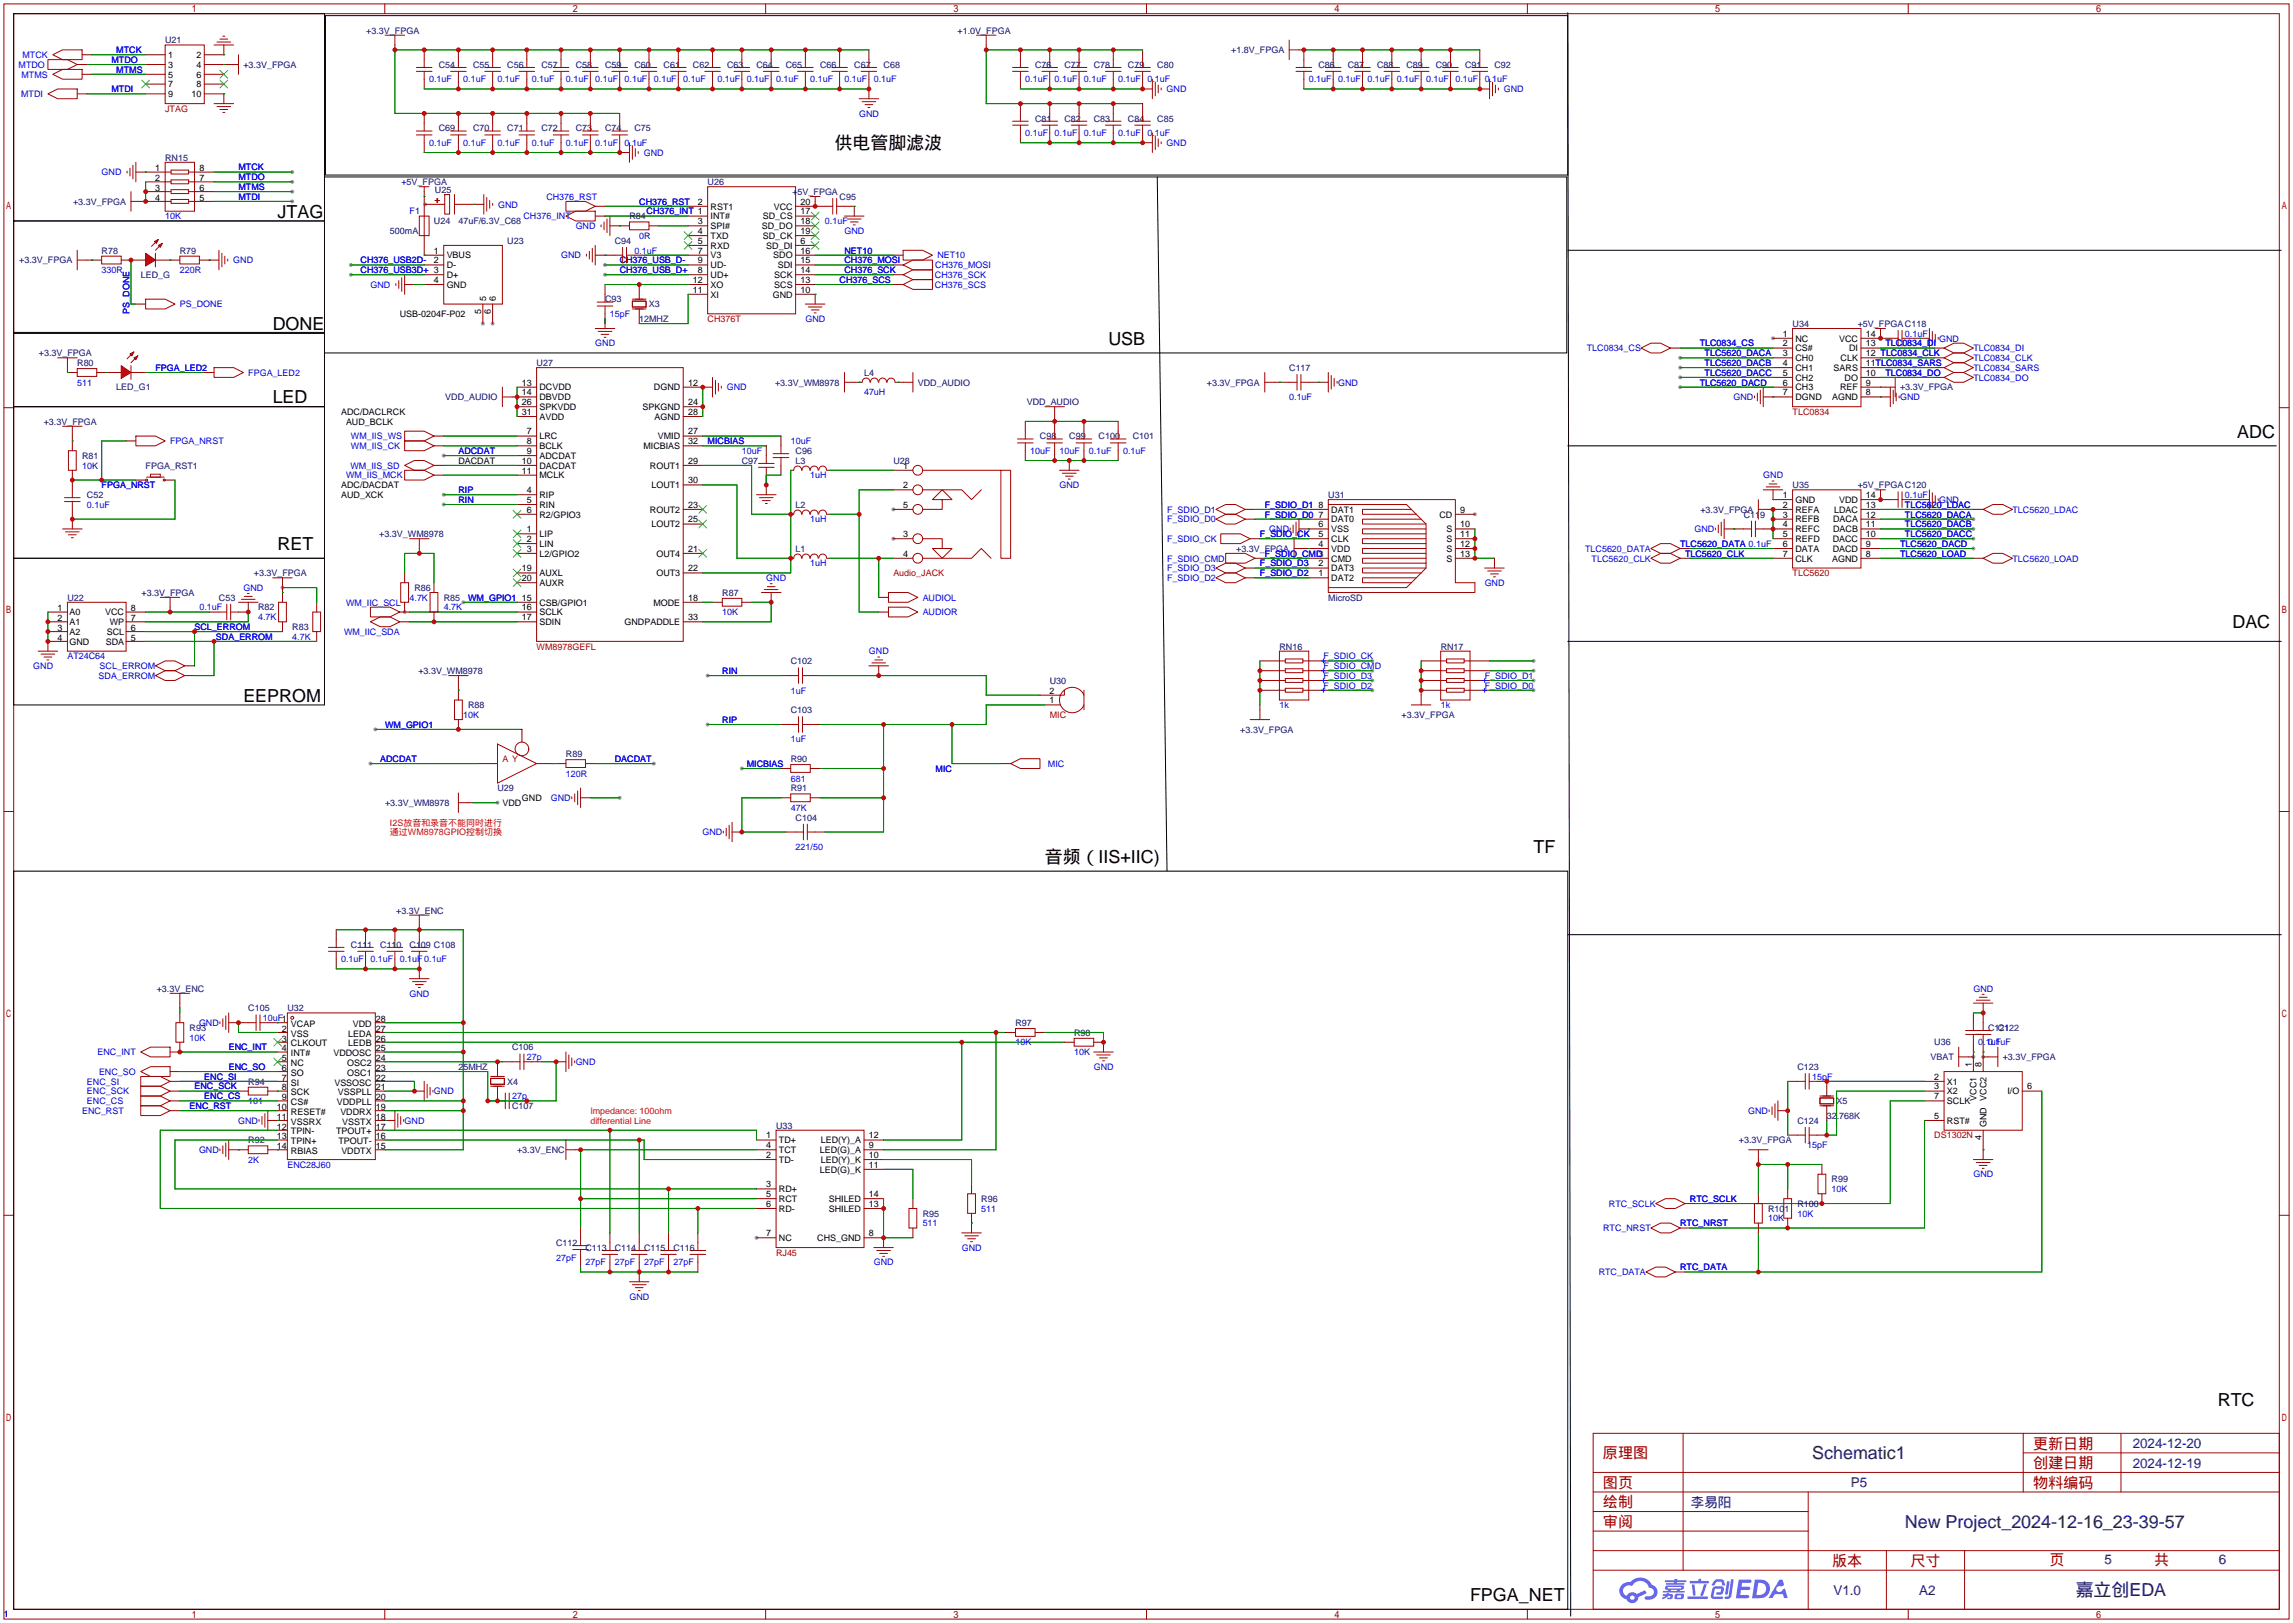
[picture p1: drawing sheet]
<svg xmlns="http://www.w3.org/2000/svg" width="596mm" height="422mm" viewBox="0 0 596 422" stroke-linecap="round" stroke-linejoin="round" font-family="sans-serif">
<defs><g id="words">
<g font-size="4.7">
<text x="216.9" y="38.8">供电管脚滤波</text>
<text x="72.1" y="56.6">JTAG</text>
<text x="70.9" y="85.8">DONE</text>
<text x="288" y="89.6">USB</text>
<text x="70.9" y="104.8">LED</text>
<text x="581.4" y="113.7">ADC</text>
<text x="72.1" y="142.9">RET</text>
<text x="580.1" y="163.2">DAC</text>
<text x="63.2" y="182.3">EEPROM</text>
<text x="398.5" y="221.7">TF</text>
<text x="271.5" y="224.2">音频（IIS+IIC)</text>
<text x="576.3" y="365.2">RTC</text>
<text x="382" y="416">FPGA_NET</text>
</g>
<g font-size="4.7" fill="#000080">
<text x="470.9" y="379.1">Schematic1</text>
<text x="495" y="396.9">New Project_2024-12-16_23-39-57</text>
<text x="539.4" y="414.7">嘉立创EDA</text>
</g>
<g font-size="3.9" fill="#a00000">
<text x="528.3" y="376.3">更新日期</text>
<text x="416.6" y="378.9">原理图</text>
<text x="528.3" y="381.4">创建日期</text>
<text x="416.6" y="386.5">图页</text>
<text x="528.3" y="386.5">物料编码</text>
<text x="416.6" y="391.6">绘制</text>
<text x="416.6" y="396.7">审阅</text>
<text x="476.1" y="406.8">版本</text>
<text x="496.5" y="406.8">尺寸</text>
<text x="532.6" y="406.6">页</text>
<text x="559.8" y="406.6">共</text>
</g>
<g font-size="3.5" fill="#000080">
<text x="554.2" y="376.2">2024-12-20</text>
<text x="554.2" y="381.3">2024-12-19</text>
<text x="481" y="386.3">P5</text>
<text x="439.4" y="391.4">李易阳</text>
<text x="546.9" y="406.4">5</text>
<text x="576.6" y="406.4">6</text>
<text x="476.5" y="414.3">V1.0</text>
<text x="498.8" y="414.3">A2</text>
</g>
<g font-size="2.3" fill="#000080">
<text x="42.9" y="11.3">U21</text>
<text x="95.2" y="8.7">+3.3V_FPGA</text>
<text x="248.9" y="8.7">+1.0V_FPGA</text>
<text x="63.2" y="17.6">+3.3V_FPGA</text>
<text x="114" y="17.6">C54</text>
<text x="122.9" y="17.6">C55</text>
<text x="131.8" y="17.6">C56</text>
<text x="140.7" y="17.6">C57</text>
<text x="149.6" y="17.6">C58</text>
<text x="157.2" y="17.6">C59</text>
<text x="164.8" y="17.6">C60</text>
<text x="172.5" y="17.6">C61</text>
<text x="180.1" y="17.6">C62</text>
<text x="189" y="17.6">C63</text>
<text x="196.6" y="17.6">C64</text>
<text x="204.2" y="17.6">C65</text>
<text x="213.1" y="17.6">C66</text>
<text x="222" y="17.6">C67</text>
<text x="229.6" y="17.6">C68</text>
<text x="269" y="17.6">C76</text>
<text x="276.6" y="17.6">C77</text>
<text x="284.2" y="17.6">C78</text>
<text x="293.1" y="17.6">C79</text>
<text x="300.7" y="17.6">C80</text>
<text x="320" y="13.8">+1.8V_FPGA</text>
<text x="342.6" y="17.6">C86</text>
<text x="350.3" y="17.6">C87</text>
<text x="357.9" y="17.6">C88</text>
<text x="365.5" y="17.6">C89</text>
<text x="373.1" y="17.6">C90</text>
<text x="380.7" y="17.6">C91</text>
<text x="388.4" y="17.6">C92</text>
<text x="114" y="34.1">C69</text>
<text x="122.9" y="34.1">C70</text>
<text x="131.8" y="34.1">C71</text>
<text x="140.7" y="34.1">C72</text>
<text x="149.6" y="34.1">C73</text>
<text x="157.2" y="34.1">C74</text>
<text x="164.8" y="34.1">C75</text>
<text x="269" y="31.6">C81</text>
<text x="276.6" y="31.6">C82</text>
<text x="284.2" y="31.6">C83</text>
<text x="293.1" y="31.6">C84</text>
<text x="300.7" y="31.6">C85</text>
<text x="42.9" y="41.7">RN15</text>
<text x="19" y="53.2">+3.3V_FPGA</text>
<text x="104.3" y="48.1">+5V_FPGA</text>
<text x="113" y="50.1">U25</text>
<text x="183.9" y="48.1">U26</text>
<text x="205.9" y="50.6">+5V_FPGA</text>
<text x="218.2" y="51.9">C95</text>
<text x="112.8" y="58.3">U24</text>
<text x="119.1" y="58.3">47uF/6.3V_C68</text>
<text x="163.6" y="57">R84</text>
<text x="26.4" y="65.9">R78</text>
<text x="46.7" y="65.9">R79</text>
<text x="101.3" y="60.8">500mA</text>
<text x="131.8" y="63.3">U23</text>
<text x="159.8" y="63.3">C94</text>
<text x="5" y="68.4">+3.3V_FPGA</text>
<text x="36.6" y="72.2">LED_G</text>
<text x="157.2" y="78.6">C93</text>
<text x="166.1" y="83.7">12MHZ</text>
<text x="168.7" y="79.8">X3</text>
<text x="465.8" y="84.9">U34</text>
<text x="482.8" y="84.9">+5V_FPGA C118</text>
<text x="10.1" y="92.5">+3.3V_FPGA</text>
<text x="20.1" y="95.1">R80</text>
<text x="139.4" y="95.1">U27</text>
<text x="30.2" y="101.4">LED_G1</text>
<text x="201.4" y="100.2">+3.3V_WM8978</text>
<text x="224.5" y="97.6">L4</text>
<text x="238.5" y="100.2">VDD_AUDIO</text>
<text x="313.6" y="100.2">+3.3V_FPGA</text>
<text x="335" y="96.4">C117</text>
<text x="493.8" y="101.4">+3.3V_FPGA</text>
<text x="115.7" y="104">VDD_AUDIO</text>
<text x="266.8" y="105.2">VDD_AUDIO</text>
<text x="11.4" y="110.3">+3.3V_FPGA</text>
<text x="21.3" y="119.2">R81</text>
<text x="206.8" y="117.9">C96</text>
<text x="270.3" y="114.1">C98</text>
<text x="277.9" y="114.1">C99</text>
<text x="285.5" y="114.1">C100</text>
<text x="294.4" y="114.1">C101</text>
<text x="37.8" y="121.8">FPGA_RST1</text>
<text x="192.8" y="120.5">C97</text>
<text x="206.8" y="120.5">L3</text>
<text x="232.2" y="120.5">U28</text>
<text x="22.6" y="129.4">C52</text>
<text x="206.8" y="131.9">L2</text>
<text x="345.2" y="129.4">U31</text>
<text x="465.8" y="126.8">U35</text>
<text x="482.8" y="126.8">+5V_FPGA C120</text>
<text x="441.9" y="133.2">+3.3V_FPGA</text>
<text x="453.1" y="134.5">C119</text>
<text x="98.6" y="139.5">+3.3V_WM8978</text>
<text x="206.8" y="143.3">L1</text>
<text x="321.2" y="143.3">+3.3V_FPGA</text>
<text x="66" y="149.7">+3.3V_FPGA</text>
<text x="36.8" y="154.8">+3.3V_FPGA</text>
<text x="107.7" y="153.5">R86</text>
<text x="187.7" y="154.8">R87</text>
<text x="17.5" y="156">U22</text>
<text x="56.9" y="156">C53</text>
<text x="67.1" y="158.6">R82</text>
<text x="115.3" y="156">R85</text>
<text x="345.2" y="156">MicroSD</text>
<text x="75.9" y="163.7">R83</text>
<text x="205.5" y="172.6">C102</text>
<text x="332.5" y="168.7">RN16</text>
<text x="374.4" y="168.7">RN17</text>
<text x="108.7" y="175.1">+3.3V_WM8978</text>
<text x="272.8" y="177.6">U30</text>
<text x="121.7" y="184">R88</text>
<text x="205.5" y="185.3">C103</text>
<text x="322.3" y="190.3">+3.3V_FPGA</text>
<text x="364.2" y="186.5">+3.3V_FPGA</text>
<text x="147.1" y="196.7">R89</text>
<text x="205.5" y="198">R90</text>
<text x="100.1" y="209.4">+3.3V_WM8978</text>
<text x="129.3" y="205.6">U29</text>
<text x="205.5" y="205.6">R91</text>
<text x="206.8" y="213.2">C104</text>
<text x="103" y="237.3">+3.3V_ENC</text>
<text x="91.2" y="246.2">C111</text>
<text x="98.8" y="246.2">C110</text>
<text x="106.4" y="246.2">C109 C108</text>
<text x="40.7" y="257.6">+3.3V_ENC</text>
<text x="64.5" y="262.7">C105</text>
<text x="74.7" y="262.7">U32</text>
<text x="49.3" y="267.8">R93</text>
<text x="263.9" y="266.5">R97</text>
<text x="279.1" y="269.1">R98</text>
<text x="516.6" y="267.8">C121</text>
<text x="519.2" y="267.8">C122</text>
<text x="133.1" y="272.9">C106</text>
<text x="501.7" y="275.4">VBAT</text>
<text x="502.7" y="271.6">U36</text>
<text x="520.4" y="275.4">+3.3V_FPGA</text>
<text x="64.5" y="281.8">R94</text>
<text x="119.1" y="278">25MHZ</text>
<text x="131.8" y="281.8">X4</text>
<text x="467.1" y="278">C123</text>
<text x="477.3" y="286.9">X5</text>
<text x="133.1" y="288.1">C107</text>
<text x="201.7" y="293.2">U33</text>
<text x="467.1" y="291.9">C124</text>
<text x="474.7" y="290.7">32.768K</text>
<text x="64.5" y="297">R92</text>
<text x="134.4" y="299.6">+3.3V_ENC</text>
<text x="451.9" y="297">+3.3V_FPGA</text>
<text x="476" y="307.2">R99</text>
<text x="239.8" y="316.1">R95</text>
<text x="255" y="312.3">R96</text>
<text x="459.5" y="314.8">R101</text>
<text x="467.1" y="313.5">R100</text>
<text x="144.5" y="323.7">C112</text>
<text x="152.1" y="325">C113</text>
<text x="159.8" y="325">C114</text>
<text x="167.4" y="325">C115</text>
<text x="175" y="325">C116</text>
<text x="1" y="420.2">1</text>
</g>
<g font-size="2.3" fill="#00f">
<text x="4.8" y="17.6">MTDO</text>
<text x="5.8" y="15.1">MTCK</text>
<text x="29" y="16.3">MTDO</text>
<text x="30.2" y="13.8">MTCK</text>
<text x="5.6" y="20.2">MTMS</text>
<text x="29" y="24">MTDI</text>
<text x="30.2" y="18.9">MTMS</text>
<text x="111.5" y="21.4">0.1uF</text>
<text x="120.4" y="21.4">0.1uF</text>
<text x="129.3" y="21.4">0.1uF</text>
<text x="138.2" y="21.4">0.1uF</text>
<text x="147.1" y="21.4">0.1uF</text>
<text x="154.7" y="21.4">0.1uF</text>
<text x="162.3" y="21.4">0.1uF</text>
<text x="169.9" y="21.4">0.1uF</text>
<text x="177.5" y="21.4">0.1uF</text>
<text x="186.4" y="21.4">0.1uF</text>
<text x="194.1" y="21.4">0.1uF</text>
<text x="201.7" y="21.4">0.1uF</text>
<text x="210.6" y="21.4">0.1uF</text>
<text x="219.5" y="21.4">0.1uF</text>
<text x="227.1" y="21.4">0.1uF</text>
<text x="266.4" y="21.4">0.1uF</text>
<text x="274.1" y="21.4">0.1uF</text>
<text x="281.7" y="21.4">0.1uF</text>
<text x="290.6" y="21.4">0.1uF</text>
<text x="298.2" y="21.4">0.1uF</text>
<text x="303.2" y="24">GND</text>
<text x="340.1" y="21.4">0.1uF</text>
<text x="347.7" y="21.4">0.1uF</text>
<text x="355.3" y="21.4">0.1uF</text>
<text x="363" y="21.4">0.1uF</text>
<text x="370.6" y="21.4">0.1uF</text>
<text x="378.2" y="21.4">0.1uF</text>
<text x="385.8" y="21.4">0.1uF</text>
<text x="390.8" y="24">GND</text>
<text x="5.5" y="25.2">MTDI</text>
<text x="223.3" y="30.3">GND</text>
<text x="266.4" y="35.4">0.1uF</text>
<text x="274.1" y="35.4">0.1uF</text>
<text x="281.7" y="35.4">0.1uF</text>
<text x="290.6" y="35.4">0.1uF</text>
<text x="298.2" y="35.4">0.1uF</text>
<text x="111.5" y="37.9">0.1uF</text>
<text x="120.4" y="37.9">0.1uF</text>
<text x="129.3" y="37.9">0.1uF</text>
<text x="138.2" y="37.9">0.1uF</text>
<text x="147.1" y="37.9">0.1uF</text>
<text x="154.7" y="37.9">0.1uF</text>
<text x="162.3" y="37.9">0.1uF</text>
<text x="167.3" y="40.5">GND</text>
<text x="303.2" y="37.9">GND</text>
<text x="26.4" y="45.6">GND</text>
<text x="62" y="44.3">MTCK</text>
<text x="62" y="46.8">MTDO</text>
<text x="62" y="49.4">MTMS</text>
<text x="62" y="51.9">MTDI</text>
<text x="129.4" y="53.9">GND</text>
<text x="142" y="51.9">CH376_RST</text>
<text x="166.1" y="53.2">CH376_RST</text>
<text x="42.9" y="57">10K</text>
<text x="106.4" y="55.7">F1</text>
<text x="136" y="57">CH376_INT</text>
<text x="149.6" y="59.5">GND</text>
<text x="168" y="55.7">CH376_INT 1</text>
<text x="214.4" y="58.3">0.1uF</text>
<text x="164.8" y="65.9">0.1uF</text>
<text x="166.1" y="62.1">0R</text>
<text x="219.5" y="60.8">GND</text>
<text x="219.5" y="65.9">NET10</text>
<text x="26.4" y="71">330R</text>
<text x="46.7" y="71">220R</text>
<text x="60.6" y="68.4">GND</text>
<text x="93.7" y="68.4">CH376_USB2D-</text>
<text x="93.7" y="71">CH376_USB3D+ 3</text>
<text x="145.8" y="67.1">GND</text>
<text x="161" y="68.4">CH376_USB_D-</text>
<text x="161" y="71">CH376_USB_D+</text>
<text x="219.5" y="68.4">CH376_MOSI</text>
<text x="219.5" y="71">CH376_SCK</text>
<text x="243.1" y="69.7">CH376_MOSI</text>
<text x="243.6" y="67.1">NET10</text>
<text x="96.3" y="74.8">GND</text>
<text x="218.2" y="73.5">CH376_SCS</text>
<text x="243" y="72.2">CH376_SCK</text>
<text x="243" y="74.8">CH376_SCS</text>
<text x="33.6" y="81.5" transform="rotate(-90 33.6 81.5)">PS_DONE</text>
<text x="46.7" y="79.8">PS_DONE</text>
<text x="158.5" y="82.4">15pF</text>
<text x="209.3" y="83.7">GND</text>
<text x="495" y="87.5">0.1uF</text>
<text x="503.9" y="88.7">GND</text>
<text x="154.7" y="90">GND</text>
<text x="412.4" y="91.3">TLC0834_CS</text>
<text x="441.7" y="90">TLC0834_CS</text>
<text x="443" y="92.5">TLC5620_DACA</text>
<text x="443" y="95.1">TLC5620_DACB</text>
<text x="490" y="90">TLC0834_DI</text>
<text x="512.8" y="91.3">TLC0834_DI</text>
<text x="512.8" y="93.8">TLC0834_CLK</text>
<text x="20.1" y="100.2">511</text>
<text x="40.4" y="96.4">FPGA_LED2</text>
<text x="64.5" y="97.6">FPGA_LED2</text>
<text x="188.9" y="101.4">GND</text>
<text x="347.7" y="100.2">GND</text>
<text x="441.7" y="100.2">TLC5620_DACD</text>
<text x="443" y="97.6">TLC5620_DACC</text>
<text x="490" y="97.6">TLC0834_DO</text>
<text x="512.8" y="96.4">TLC0834_SARS</text>
<text x="512.8" y="98.9">TLC0834_DO</text>
<text x="224.5" y="102.7">47uH</text>
<text x="335" y="104">0.1uF</text>
<text x="450.5" y="104">GND</text>
<text x="493.8" y="104">GND</text>
<text x="44.2" y="115.4">FPGA_NRST</text>
<text x="91.2" y="114.1">WM_IIS_WS</text>
<text x="91.2" y="116.7">WM_IIS_CK</text>
<text x="119.1" y="117.9">ADCDAT</text>
<text x="183.9" y="115.4">MICBIAS</text>
<text x="192.8" y="117.9">10uF</text>
<text x="205.5" y="115.4">10uF</text>
<text x="267.7" y="117.9">10uF</text>
<text x="275.3" y="117.9">10uF</text>
<text x="283" y="117.9">0.1uF</text>
<text x="291.8" y="117.9">0.1uF</text>
<text x="21.3" y="121.8">10K</text>
<text x="89.9" y="124.3">WM_IIS_MCK</text>
<text x="91.1" y="121.8">WM_IIS_SD</text>
<text x="210.6" y="124.3">1uH</text>
<text x="458.2" y="124.3">GND</text>
<text x="22.6" y="131.9">0.1uF</text>
<text x="26.4" y="126.8">FPGA_NRST</text>
<text x="119.1" y="128.1">RIP</text>
<text x="119.1" y="130.6">RIN</text>
<text x="275.3" y="126.8">GND</text>
<text x="328.7" y="131.9">F_SDIO_D1</text>
<text x="495" y="131.9">TLC5620_LDAC</text>
<text x="495" y="129.4">0.1uF</text>
<text x="503.9" y="130.6">GND</text>
<text x="210.6" y="135.7">1uH</text>
<text x="303.3" y="133.2">F_SDIO_D1</text>
<text x="303.3" y="135.7">F_SDIO_D0</text>
<text x="328.7" y="134.5">F_SDIO_D0</text>
<text x="495" y="134.5">TLC5620_DACA</text>
<text x="495" y="137">TLC5620_DACB</text>
<text x="523" y="133.2">TLC5620_LDAC</text>
<text x="303.3" y="140.8">F_SDIO_CK</text>
<text x="327.4" y="139.5">F_SDIO_CK</text>
<text x="329.9" y="138.3">GND</text>
<text x="411.9" y="143.3">TLC5620_DATA</text>
<text x="436.6" y="142.1">TLC5620_DATA 0.1uF</text>
<text x="440.3" y="138.3">GND</text>
<text x="493.8" y="142.1">TLC5620_DACD</text>
<text x="495" y="139.5">TLC5620_DACC</text>
<text x="210.6" y="147.2">1uH</text>
<text x="303.3" y="145.9">F_SDIO_CMD</text>
<text x="303.3" y="148.4">F_SDIO_D3</text>
<text x="327.4" y="149.7">F_SDIO_D2</text>
<text x="327.4" y="147.2">F_SDIO_D3</text>
<text x="328.7" y="144.6">F_SDIO_CMD</text>
<text x="413.6" y="145.9">TLC5620_CLK</text>
<text x="437.9" y="144.6">TLC5620_CLK</text>
<text x="493.8" y="144.6">TLC5620_LOAD</text>
<text x="523" y="145.9">TLC5620_LOAD</text>
<text x="63.2" y="153.5">GND</text>
<text x="199.1" y="151">GND</text>
<text x="303.3" y="151">F_SDIO_D2</text>
<text x="385.8" y="152.2">GND</text>
<text x="51.8" y="158.6">0.1uF</text>
<text x="67.1" y="161.1">4.7K</text>
<text x="89.9" y="157.3">WM_IIC_SCL</text>
<text x="106.4" y="156">4.7K</text>
<text x="115.3" y="158.6">4.7K</text>
<text x="121.7" y="156">WM_GPIO1</text>
<text x="187.7" y="159.9">10K</text>
<text x="239.8" y="156">AUDIOL</text>
<text x="239.8" y="159.9">AUDIOR</text>
<text x="50.5" y="163.7">SCL_ERROM</text>
<text x="56.1" y="166.2">SDA_ERROM</text>
<text x="75.9" y="166.2">4.7K</text>
<text x="89.4" y="164.9">WM_IIC_SDA</text>
<text x="8.6" y="173.8">GND</text>
<text x="17.5" y="171.3">AT24C64</text>
<text x="25.9" y="173.8">SCL_ERROM</text>
<text x="225.8" y="170">GND</text>
<text x="343.9" y="171.3">F_SDIO_CK</text>
<text x="343.9" y="173.8">F_SDIO_CMD</text>
<text x="25.6" y="176.4">SDA_ERROM</text>
<text x="187.7" y="175.1">RIN</text>
<text x="343.9" y="178.9">F_SDIO_D2</text>
<text x="343.9" y="176.4">F_SDIO_D3</text>
<text x="385.8" y="178.9">F_SDIO_D0</text>
<text x="385.8" y="176.4">F_SDIO_D1</text>
<text x="205.5" y="180.2">1uF</text>
<text x="332.5" y="184">1k</text>
<text x="374.4" y="184">1k</text>
<text x="100.1" y="189.1">WM_GPIO1</text>
<text x="120.4" y="186.5">10K</text>
<text x="187.7" y="187.8">RIP</text>
<text x="98.8" y="198">ADCDAT</text>
<text x="159.8" y="198">DACDAT</text>
<text x="205.5" y="192.9">1uF</text>
<text x="147.1" y="201.8">120R</text>
<text x="194.1" y="199.2">MICBIAS</text>
<text x="205.5" y="203">681</text>
<text x="243.1" y="200.5">MIC</text>
<text x="272.3" y="199.2">MIC</text>
<text x="143.2" y="208.1">GND</text>
<text x="205.5" y="210.7">47K</text>
<text x="182.5" y="217">GND</text>
<text x="206.8" y="220.8">221/50</text>
<text x="88.6" y="250">0.1uF</text>
<text x="96.3" y="250">0.1uF</text>
<text x="103.9" y="250">0.1uF 0.1uF</text>
<text x="512.8" y="257.6">GND</text>
<text x="106.4" y="258.9">GND</text>
<text x="51.7" y="266.5">GND</text>
<text x="68.3" y="265.3">10uF1</text>
<text x="25.3" y="274.2">ENC_INT</text>
<text x="49.3" y="270.3">10K</text>
<text x="59.4" y="272.9">ENC_INT</text>
<text x="136.9" y="275.4">27p</text>
<text x="263.9" y="271.6">10K</text>
<text x="279.1" y="274.2">10K</text>
<text x="514.1" y="271.6">0.1uF</text>
<text x="516.6" y="271.6">0.1uF</text>
<text x="22.6" y="281.8">ENC_SI</text>
<text x="25.7" y="279.2">ENC_SO</text>
<text x="53.1" y="280.5">ENC_SI</text>
<text x="59.4" y="278">ENC_SO</text>
<text x="149.6" y="276.7">GND</text>
<text x="284.2" y="278">GND</text>
<text x="470.9" y="280.5">15pF</text>
<text x="22.6" y="284.3">ENC_SCK</text>
<text x="22.6" y="286.9">ENC_CS</text>
<text x="50.5" y="283">ENC_SCK</text>
<text x="53.1" y="285.6">ENC_CS</text>
<text x="64.5" y="286.9">101</text>
<text x="112.8" y="284.3">GND</text>
<text x="133.1" y="285.6">27p</text>
<text x="21.3" y="289.4">ENC_RST</text>
<text x="49.3" y="288.1">ENC_RST</text>
<text x="61.9" y="291.9">GND</text>
<text x="105.2" y="291.9">GND</text>
<text x="454.3" y="289.4">GND</text>
<text x="51.7" y="299.6">GND</text>
<text x="469.6" y="298.3">15pF</text>
<text x="64.5" y="302.1">2K</text>
<text x="74.7" y="303.4">ENC28J60</text>
<text x="512.8" y="305.9">GND</text>
<text x="476" y="309.7">10K</text>
<text x="255" y="314.8">511</text>
<text x="418.1" y="313.5">RTC_SCLK</text>
<text x="439.2" y="312.3">RTC_SCLK</text>
<text x="459.5" y="317.3">10K</text>
<text x="467.1" y="316.1">10K</text>
<text x="239.8" y="318.6">511</text>
<text x="416.6" y="319.9">RTC_NRST</text>
<text x="436.6" y="318.6">RTC_NRST</text>
<text x="144.5" y="327.5">27pF</text>
<text x="152.1" y="328.8">27pF</text>
<text x="159.8" y="328.8">27pF</text>
<text x="167.4" y="328.8">27pF</text>
<text x="175" y="328.8">27pF</text>
<text x="227.1" y="328.8">GND</text>
<text x="249.9" y="325">GND</text>
<text x="415.4" y="331.3">RTC_DATA</text>
<text x="436.6" y="330">RTC_DATA</text>
<text x="163.6" y="337.7">GND</text>
</g>
<g font-size="2.3">
<text x="43.7" y="15.1">1</text>
<text x="43.7" y="17.6">3</text>
<text x="51" y="15.1">2</text>
<text x="51" y="17.6">4</text>
<text x="43.7" y="20.2">5</text>
<text x="43.7" y="22.7">7</text>
<text x="51" y="20.2">6</text>
<text x="51" y="22.7">8</text>
<text x="43.7" y="25.2">9</text>
<text x="49.7" y="25.2">10</text>
<text x="40.4" y="44.5">1</text>
<text x="40.4" y="47.1">2</text>
<text x="51.8" y="47.1">7</text>
<text x="51.8" y="44.5">8</text>
<text x="40.4" y="49.6">3</text>
<text x="40.4" y="52.1">4</text>
<text x="51.8" y="52.1">5</text>
<text x="51.8" y="49.6">6</text>
<text x="181.3" y="53.2">2</text>
<text x="208" y="53.2">20</text>
<text x="181.3" y="58.3">3</text>
<text x="184.7" y="54.4">RST1</text>
<text x="184.7" y="57">INT#</text>
<text x="184.7" y="59.5">SPI#</text>
<text x="198" y="59.5">SD_DO</text>
<text x="198.2" y="57">SD_CS</text>
<text x="201.1" y="54.4">VCC</text>
<text x="208" y="55.7">17</text>
<text x="208" y="58.3">18</text>
<text x="112.8" y="65.9">1</text>
<text x="181.3" y="60.8">4</text>
<text x="181.3" y="63.3">5</text>
<text x="181.3" y="65.9">7</text>
<text x="184.7" y="62.1">TXD</text>
<text x="184.7" y="64.6">RXD</text>
<text x="198.2" y="62.1">SD_CK</text>
<text x="199.1" y="64.6">SD_DI</text>
<text x="208" y="60.8">19</text>
<text x="208" y="63.3">6</text>
<text x="208" y="65.9">16</text>
<text x="112.8" y="68.4">2</text>
<text x="116.1" y="67.1">VBUS</text>
<text x="116.1" y="69.7">D-</text>
<text x="181.3" y="68.4">9</text>
<text x="181.3" y="71">8</text>
<text x="184.7" y="67.1">V3</text>
<text x="184.7" y="69.7">UD-</text>
<text x="200.9" y="67.1">SDO</text>
<text x="202.1" y="69.7">SDI</text>
<text x="208" y="68.4">15</text>
<text x="208" y="71">14</text>
<text x="112.8" y="73.5">4</text>
<text x="116.1" y="72.2">D+</text>
<text x="116.1" y="74.8">GND</text>
<text x="180" y="73.5">12</text>
<text x="180" y="76">11</text>
<text x="184.7" y="72.2">UD+</text>
<text x="184.7" y="74.8">XO</text>
<text x="184.7" y="77.3">XI</text>
<text x="200.8" y="77.3">GND</text>
<text x="201.2" y="72.2">SCK</text>
<text x="201.2" y="74.8">SCS</text>
<text x="208" y="73.5">13</text>
<text x="208" y="76">10</text>
<text x="103.9" y="82.4">USB-0204F-P02</text>
<text x="125.1" y="81.6" transform="rotate(-90 125.1 81.6)">5</text>
<text x="126.3" y="78.2" transform="rotate(-90 126.3 78.2)">5</text>
<text x="127.6" y="81.6" transform="rotate(-90 127.6 81.6)">6</text>
<text x="128.9" y="78.2" transform="rotate(-90 128.9 78.2)">6</text>
<text x="463.3" y="87.5">1</text>
<text x="466.6" y="88.7">NC</text>
<text x="477.9" y="88.7">VCC</text>
<text x="484.9" y="87.5">14</text>
<text x="463.3" y="90">2</text>
<text x="463.3" y="92.5">3</text>
<text x="463.3" y="95.1">4</text>
<text x="466.6" y="91.3">CS#</text>
<text x="466.6" y="93.8">CH0</text>
<text x="478.3" y="93.8">CLK</text>
<text x="480.5" y="91.3">DI</text>
<text x="484.9" y="95.1">11TLC0834_SARS</text>
<text x="484.9" y="92.5">12 TLC0834_CLK</text>
<text x="484.9" y="90">13</text>
<text x="135.6" y="100.2">13</text>
<text x="140.2" y="101.4">DCVDD</text>
<text x="169.9" y="101.4">DGND</text>
<text x="178.8" y="100.2">12</text>
<text x="463.3" y="97.6">5</text>
<text x="463.3" y="100.2">6</text>
<text x="466.6" y="96.4">CH1</text>
<text x="466.6" y="98.9">CH2</text>
<text x="466.6" y="101.4">CH3</text>
<text x="476.5" y="96.4">SARS</text>
<text x="478.2" y="101.4">REF</text>
<text x="479.4" y="98.9">DO</text>
<text x="484.9" y="100.2">9</text>
<text x="484.9" y="97.6">10</text>
<text x="88.6" y="107.8">ADC/DACLRCK</text>
<text x="135.6" y="102.7">14</text>
<text x="135.6" y="105.2">26</text>
<text x="135.6" y="107.8">31</text>
<text x="140.2" y="104">DBVDD</text>
<text x="140.2" y="106.5">SPKVDD</text>
<text x="167" y="106.5">SPKGND</text>
<text x="178.8" y="107.8">28</text>
<text x="178.8" y="105.2">24</text>
<text x="463.3" y="102.7">7</text>
<text x="466.6" y="104">DGND</text>
<text x="476.1" y="104">AGND</text>
<text x="484.9" y="102.7">8</text>
<text x="89.9" y="110.3">AUD_BCLK</text>
<text x="136.9" y="112.9">7</text>
<text x="140.2" y="109.1">AVDD</text>
<text x="170.1" y="109.1">AGND</text>
<text x="178.8" y="112.9">27</text>
<text x="136.9" y="115.4">8</text>
<text x="136.9" y="117.9">9</text>
<text x="140.2" y="114.1">LRC</text>
<text x="140.2" y="116.7">BCLK</text>
<text x="140.2" y="119.2">ADCDAT</text>
<text x="167.2" y="116.7">MICBIAS</text>
<text x="171" y="114.1">VMID</text>
<text x="178.8" y="115.4">32</text>
<text x="119.1" y="120.5">DACDAT</text>
<text x="135.6" y="120.5">10</text>
<text x="135.6" y="123">11</text>
<text x="140.2" y="121.8">DACDAT</text>
<text x="140.2" y="124.3">MCLK</text>
<text x="168.9" y="121.8">ROUT1</text>
<text x="178.8" y="125.6">30</text>
<text x="178.8" y="120.5">29</text>
<text x="234.7" y="121.8">1</text>
<text x="88.6" y="126.8">ADC/DACDAT</text>
<text x="88.6" y="129.4">AUD_XCK</text>
<text x="136.9" y="128.1">4</text>
<text x="136.9" y="130.6">5</text>
<text x="140.2" y="129.4">RIP</text>
<text x="140.2" y="131.9">RIN</text>
<text x="169.3" y="126.8">LOUT1</text>
<text x="178.8" y="131.9">23</text>
<text x="234.7" y="126.8">2</text>
<text x="234.7" y="131.9">5</text>
<text x="342.6" y="131.9">8</text>
<text x="463.3" y="129.4">1</text>
<text x="463.3" y="131.9">2</text>
<text x="466.6" y="130.6">GND</text>
<text x="477.9" y="130.6">VDD</text>
<text x="484.9" y="131.9">13</text>
<text x="484.9" y="129.4">14</text>
<text x="136.9" y="133.2">6</text>
<text x="140.2" y="134.5">R2/GPIO3</text>
<text x="168.9" y="133.2">ROUT2</text>
<text x="169.3" y="137">LOUT2</text>
<text x="178.8" y="135.7">25</text>
<text x="342.6" y="134.5">7</text>
<text x="342.6" y="137">6</text>
<text x="345.9" y="133.2">DAT1</text>
<text x="345.9" y="135.7">DAT0</text>
<text x="374.1" y="134.5">CD</text>
<text x="379.5" y="133.2">9</text>
<text x="379.5" y="137">10</text>
<text x="463.3" y="134.5">3</text>
<text x="463.3" y="137">4</text>
<text x="466.6" y="133.2">REFA</text>
<text x="466.6" y="135.7">REFB</text>
<text x="476.4" y="135.7">DACA</text>
<text x="476.6" y="133.2">LDAC</text>
<text x="484.9" y="137">11</text>
<text x="484.9" y="134.5">12</text>
<text x="136.9" y="138.3">1</text>
<text x="136.9" y="140.8">2</text>
<text x="136.9" y="143.3">3</text>
<text x="140.2" y="139.5">LIP</text>
<text x="140.2" y="142.1">LIN</text>
<text x="178.8" y="143.3">21</text>
<text x="234.7" y="139.5">3</text>
<text x="342.6" y="139.5">5</text>
<text x="342.6" y="142.1">4</text>
<text x="345.9" y="138.3">VSS</text>
<text x="345.9" y="140.8">CLK</text>
<text x="345.9" y="143.3">VDD</text>
<text x="375.9" y="138.3">S</text>
<text x="375.9" y="140.8">S</text>
<text x="375.9" y="143.3">S</text>
<text x="379.5" y="139.5">11</text>
<text x="379.5" y="142.1">12</text>
<text x="463.3" y="139.5">5</text>
<text x="463.3" y="142.1">6</text>
<text x="466.6" y="138.3">REFC</text>
<text x="466.6" y="140.8">REFD</text>
<text x="466.6" y="143.3">DATA</text>
<text x="476.3" y="143.3">DACD</text>
<text x="476.3" y="140.8">DACC</text>
<text x="476.4" y="138.3">DACB</text>
<text x="484.9" y="142.1">9</text>
<text x="484.9" y="139.5">10</text>
<text x="135.6" y="148.4">19</text>
<text x="140.2" y="144.6">L2/GPIO2</text>
<text x="140.2" y="149.7">AUXL</text>
<text x="170.6" y="149.7">OUT3</text>
<text x="170.6" y="144.6">OUT4</text>
<text x="178.8" y="148.4">22</text>
<text x="234.7" y="144.6">4</text>
<text x="342.6" y="144.6">3</text>
<text x="342.6" y="147.2">2</text>
<text x="342.6" y="149.7">1</text>
<text x="345.9" y="145.9">CMD</text>
<text x="345.9" y="148.4">DAT3</text>
<text x="375.9" y="145.9">S</text>
<text x="379.5" y="144.6">13</text>
<text x="463.3" y="144.6">7</text>
<text x="466.6" y="145.9">CLK</text>
<text x="476.1" y="145.9">AGND</text>
<text x="484.9" y="144.6">8</text>
<text x="135.6" y="151">20</text>
<text x="140.2" y="152.2">AUXR</text>
<text x="345.9" y="151">DAT2</text>
<text x="15" y="158.8">1</text>
<text x="15" y="161.4">2</text>
<text x="18" y="159.8">A0</text>
<text x="27.3" y="159.8">VCC</text>
<text x="34" y="161.4">7</text>
<text x="34" y="158.8">8</text>
<text x="135.6" y="156">15</text>
<text x="135.6" y="158.6">16</text>
<text x="135.6" y="161.1">17</text>
<text x="140.2" y="157.3">CSB/GPIO1</text>
<text x="140.2" y="159.9">SCLK</text>
<text x="169.8" y="157.3">MODE</text>
<text x="178.8" y="161.1">33</text>
<text x="178.8" y="156">18</text>
<text x="15" y="163.9">3</text>
<text x="15" y="166.4">4</text>
<text x="18" y="162.4">A1</text>
<text x="18" y="164.9">A2</text>
<text x="18" y="167.4">GND</text>
<text x="27.5" y="167.4">SDA</text>
<text x="27.7" y="164.9">SCL</text>
<text x="28.5" y="162.4">WP</text>
<text x="34" y="166.4">5</text>
<text x="34" y="163.9">6</text>
<text x="140.2" y="162.4">SDIN</text>
<text x="162.3" y="162.4">GNDPADDLE</text>
<text x="272.8" y="180.2">2</text>
<text x="272.8" y="182.7">1</text>
<text x="130.6" y="209.4">VDD</text>
<text x="135.6" y="208.1">GND</text>
<text x="73.3" y="268">2</text>
<text x="75.6" y="266.8">VCAP</text>
<text x="75.6" y="269.3">VSS</text>
<text x="90.5" y="269.3">LEDA</text>
<text x="91.7" y="266.8">VDD</text>
<text x="97.7" y="268">27</text>
<text x="97.7" y="265.5">28</text>
<text x="73.3" y="270.6">3</text>
<text x="73.3" y="273.1">4</text>
<text x="73.3" y="275.7">5</text>
<text x="75.6" y="271.8">CLKOUT</text>
<text x="75.6" y="274.4">INT#</text>
<text x="86.6" y="274.4">VDDOSC</text>
<text x="90.5" y="271.8">LEDB</text>
<text x="97.7" y="275.7">24</text>
<text x="97.7" y="273.1">25</text>
<text x="97.7" y="270.6">26</text>
<text x="73.3" y="278.2">6</text>
<text x="73.3" y="280.7">7</text>
<text x="75.6" y="276.9">NC</text>
<text x="75.6" y="279.5">SO</text>
<text x="90.3" y="279.5">OSC1</text>
<text x="90.3" y="276.9">OSC2</text>
<text x="97.7" y="280.7">22</text>
<text x="97.7" y="278.2">23</text>
<text x="502.6" y="280.5">2</text>
<text x="506" y="281.8">X1</text>
<text x="512.4" y="277.1" transform="rotate(-90 512.4 277.1)">1</text>
<text x="514.9" y="277.1" transform="rotate(-90 514.9 277.1)">8</text>
<text x="73.3" y="283.3">8</text>
<text x="73.3" y="285.8">9</text>
<text x="75.6" y="282">SI</text>
<text x="75.6" y="284.5">SCK</text>
<text x="75.6" y="287.1">CS#</text>
<text x="86.9" y="282">VSSOSC</text>
<text x="87.5" y="287.1">VDDPLL</text>
<text x="87.8" y="284.5">VSSPLL</text>
<text x="97.7" y="285.8">20</text>
<text x="97.7" y="283.3">21</text>
<text x="502.6" y="283">3</text>
<text x="502.6" y="285.6">7</text>
<text x="506" y="284.3">X2</text>
<text x="506" y="286.9">SCLK</text>
<text x="513.7" y="286" transform="rotate(-90 513.7 286)">VCC1</text>
<text x="516.2" y="286" transform="rotate(-90 516.2 286)">VCC2</text>
<text x="521.7" y="284.3">I/O</text>
<text x="526.8" y="283">6</text>
<text x="72" y="288.4">10</text>
<text x="72" y="290.9">11</text>
<text x="72" y="293.4">12</text>
<text x="75.6" y="289.6">RESET#</text>
<text x="75.6" y="292.2">VSSRX</text>
<text x="88.4" y="289.6">VDDRX</text>
<text x="89" y="292.2">VSSTX</text>
<text x="97.7" y="293.4">17</text>
<text x="97.7" y="290.9">18</text>
<text x="97.7" y="288.4">19</text>
<text x="502.6" y="290.7">5</text>
<text x="506" y="291.9">RST#</text>
<text x="516.2" y="292.9" transform="rotate(-90 516.2 292.9)">GND</text>
<text x="72" y="296">13</text>
<text x="72" y="298.5">14</text>
<text x="75.6" y="294.7">TPIN-</text>
<text x="75.6" y="297.2">TPIN+</text>
<text x="75.6" y="299.8">RBIAS</text>
<text x="87.3" y="294.7">TPOUT+</text>
<text x="87.9" y="297.2">TPOUT-</text>
<text x="88.7" y="299.8">VDDTX</text>
<text x="97.7" y="298.5">15</text>
<text x="97.7" y="296">16</text>
<text x="199.1" y="295.7">1</text>
<text x="199.1" y="298.3">4</text>
<text x="202.4" y="297">TD+</text>
<text x="202.4" y="299.6">TCT</text>
<text x="213" y="299.6">LED(G)_A</text>
<text x="213.3" y="297">LED(Y)_A</text>
<text x="225.8" y="295.7">12</text>
<text x="225.8" y="298.3">9</text>
<text x="514.9" y="296.2" transform="rotate(-90 514.9 296.2)">4</text>
<text x="199.1" y="300.8">2</text>
<text x="202.4" y="302.1">TD-</text>
<text x="213" y="304.6">LED(G)_K</text>
<text x="213.3" y="302.1">LED(Y)_K</text>
<text x="225.8" y="300.8">10</text>
<text x="225.8" y="303.4">11</text>
<text x="199.1" y="308.4">3</text>
<text x="199.1" y="311">5</text>
<text x="202.4" y="309.7">RD+</text>
<text x="225.8" y="311">14</text>
<text x="199.1" y="313.5">6</text>
<text x="202.4" y="312.3">RCT</text>
<text x="202.4" y="314.8">RD-</text>
<text x="215.4" y="312.3">SHILED</text>
<text x="215.4" y="314.8">SHILED</text>
<text x="225.8" y="313.5">13</text>
<text x="199.1" y="321.1">7</text>
<text x="202.4" y="322.4">NC</text>
<text x="212.4" y="322.4">CHS_GND</text>
<text x="225.8" y="321.1">8</text>
</g>
<g font-size="2.3" fill="#a00000">
<text x="42.9" y="29">JTAG</text>
<text x="113" y="52.7">+</text>
<text x="183.9" y="83.7">CH376T</text>
<text x="465.8" y="107.8">TLC0834</text>
<text x="232.2" y="149.7">Audio_JACK</text>
<text x="465.8" y="149.7">TLC5620</text>
<text x="139.4" y="168.7">WM8978GEFL</text>
<text x="272.8" y="186.5">MIC</text>
<text x="130.6" y="198">A Y</text>
<text x="502.7" y="295.7">DS1302N</text>
<text x="201.7" y="326.2">RJ45</text>
</g>
<g font-size="2.3" fill="#f00">
<text x="101.3" y="214.5">I2S放音和录音不能同时进行</text>
<text x="101.3" y="217">通过WM8978GPIO控制切换</text>
<text x="153.4" y="289.4">Impedance: 100ohm</text>
<text x="153.4" y="291.9">differential Line</text>
</g>
</g></defs>
<g fill="#999">
<circle cx="125.5" cy="84.1" r=".51"/>
<circle cx="128" cy="84.1" r=".51"/>
<circle cx="110.5" cy="53.1" r=".51"/>
<circle cx="105.2" cy="159" r=".51"/>
<circle cx="232.2" cy="140" r=".51"/>
<circle cx="232.2" cy="132.3" r=".51"/>
<circle cx="383.3" cy="133.6" r=".51"/>
<circle cx="196.6" cy="321.6" r=".51"/>
<circle cx="460.8" cy="87.9" r=".51"/>
<circle cx="512.8" cy="274.6" r=".51"/>
<circle cx="515.4" cy="274.6" r=".51"/>
<circle cx="75.9" cy="44.7" r=".51"/>
<circle cx="75.9" cy="47.2" r=".51"/>
<circle cx="75.9" cy="49.8" r=".51"/>
<circle cx="75.9" cy="52.3" r=".51"/>
<circle cx="73.4" cy="152.7" r=".51"/>
<circle cx="91.2" cy="68.8" r=".51"/>
<circle cx="91.2" cy="71.4" r=".51"/>
<circle cx="157.2" cy="68.8" r=".51"/>
<circle cx="157.2" cy="71.4" r=".51"/>
<circle cx="115.3" cy="118.4" r=".51"/>
<circle cx="115.3" cy="128.5" r=".51"/>
<circle cx="115.3" cy="131.1" r=".51"/>
<circle cx="120.4" cy="156.5" r=".51"/>
<circle cx="97.5" cy="189.5" r=".51"/>
<circle cx="96.3" cy="198.4" r=".51"/>
<circle cx="169.9" cy="198.4" r=".51"/>
<circle cx="161" cy="207.3" r=".51"/>
<circle cx="129.3" cy="208.5" r=".51"/>
<circle cx="183.9" cy="188.2" r=".51"/>
<circle cx="183.9" cy="175.5" r=".51"/>
<circle cx="192.8" cy="199.6" r=".51"/>
<circle cx="356.6" cy="171.7" r=".51"/>
<circle cx="356.6" cy="174.2" r=".51"/>
<circle cx="356.6" cy="176.8" r=".51"/>
<circle cx="356.6" cy="179.3" r=".51"/>
<circle cx="398.5" cy="171.7" r=".51"/>
<circle cx="398.5" cy="174.2" r=".51"/>
<circle cx="398.5" cy="176.8" r=".51"/>
<circle cx="398.5" cy="179.3" r=".51"/>
<circle cx="436.6" cy="93" r=".51"/>
<circle cx="436.6" cy="95.5" r=".51"/>
<circle cx="436.6" cy="98" r=".51"/>
<circle cx="436.6" cy="100.6" r=".51"/>
<circle cx="512.8" cy="134.9" r=".51"/>
<circle cx="512.8" cy="137.4" r=".51"/>
<circle cx="512.8" cy="140" r=".51"/>
<circle cx="512.8" cy="142.5" r=".51"/>
</g>
<g fill="none" stroke="#a10000" stroke-width=".26">
<path d="M1 1h593.9v419.6h-593.9zM3.6 3.6h588.7v414.5h-588.7zM100 1v2.6M199 1v2.6M297.9 1v2.6M396.9 1v2.6M495.9 1v2.6M1 105.9h2.6M592.3 105.9h2.6M1 210.8h2.6M592.3 210.8h2.6M1 315.7h2.6"/>
<path d="M592.3 315.7h2.6M414 372.4h178.3v45.7h-178.3zM437.4 372.4v35.5M525.8 372.4v15.2M525.8 377.4h66.5M551.2 372.4v15.2M414 392.7h55.9M414 387.6h178.3M414 397.8h55.9M414 382.5h178.3M469.9 387.6v30.5M100 418.1v2.5"/>
<path d="M199 418.1v2.5M297.9 418.1v2.5M396.9 418.1v2.5M414 407.9h178.3M414 402.8h178.3M490.2 402.8v15.3M495.9 418.1v2.5M510.5 402.8v15.3"/>
</g>
<g fill="#5487ff">
<path d="M451.8 410.3h2.7a.48 .48 0 0 1 .7 .5 .48 .48 0 0 1-.7 .4h-1.8l-.1 1h1.9a.43 .43 0 0 1 .4 .5 .43 .43 0 0 1-.5 .4h-2l-.2 1.3h1.9a.43 .43 0 0 1 .5 .4 .43 .43 0 0 1-.5 .4h-3z"/>
<path d="M462.4 410.4h.8l.4 1.4-.7 .4a.84 .84 0 0 0-1.2 .2 .84 .84 0 0 0 .3 1.2 .84 .84 0 0 0 1.2-.4l.1-.3 .6-.3 .7 2.6h-1l-.3-1.1h-2.1l-.6 1.1h-1z"/>
<path d="M448.8 410.8h.7l-.5 3.2a.36 .36 0 0 1-.4 .3 .36 .36 0 0 1-.3-.3z"/>
<path d="M449.8 410.3h.8l-.7 4.3a1.04 1.04 0 0 1-1.8 .5l.2-.3 .8-.1 .1-.1z"/>
<path d="M445.5 410.6l.7-.3h1.4l.3 .3 .4 1.2-.7 .1-.3-1h-1l-.2 .1-.6 .9h-.7z"/>
<path d="M445.1 412.5l.5-.4h1.7a.95 .95 0 0 1 .5 1.6l-.5 .5-1 .1a.32 .32 0 0 1-.3-.4 .32 .32 0 0 1 .3-.3h.8l.2-.8h-1.6l-.4 1.9 2.2 .1a.32 .32 0 0 1 .3 .3 .32 .32 0 0 1-.4 .3h-2.2l-.5-.3-.1-.5z"/>
<path d="M438.5 414.7h5.1a.33 .33 0 0 1 .3 .4 .33 .33 0 0 1-.4 .3h-4.8l-.2-.2z"/>
<path d="M442.8 411.6h.7l-.6 2a.98 .98 0 0 1-.7 1l-.3-.3z"/>
<path d="M439.6 411.6h.7l.3 2.6a.34 .34 0 0 1-.3 .4 .34 .34 0 0 1-.3-.3z"/>
<path d="M439.1 410.7h2.2l.3-.5h.5l-.1 .5h1.8a.32 .32 0 0 1 .3 .4 .32 .32 0 0 1-.3 .2h-4.5l-.2-.1z"/>
<path d="M432.1 414.1h1l.1-.2h.6l-.1 .2 1.1 .2-.2 1-1.3 .2v-.5h.7l.1-.4a.68 .68 0 0 0-1 .4l-1.1 .5-.2-.5 1-.4h-.7z"/>
<path d="M432.7 410.6h2.4l.1-.4h.7v.4h2.1l.3 .2-.3 .2h-2.2l-.1 .3h1.9l.2 .2-.2 .2h-4.6l-.1-.4h2.1v-.3h-2.2z"/>
<path d="M456 410.3l-.7 4.9h1.7a2.5 2.5 0 0 0 3-2.5 2.5 2.5 0 0 0-3.1-2.4zM456.9 411.2a1.65 1.65 0 0 1 2.1 1.7 1.65 1.65 0 0 1-2.2 1.5h-.4z"/>
<path d="M432.8 412.1l-.1 .8 .7 .1 .1 .3h-1.4l.1 .4h5.4l.3-.1-.3-.3h-1.1l.1-.2a.77 .77 0 0 0 .9-.3 .77 .77 0 0 0 0-.9h-4.2zM433.4 412.3l3.5 .1-.2 .3h-3.2zM434.2 413h1.7l-.2 .3h-1.4z"/>
<path d="M435.3 414.2l-.2 1.1a2.66 2.66 0 0 0 2.1 .1l.2-.1a.98 .98 0 0 0 .1-1.2l-1.7-.1zM435.9 414.5h.8l.1 .3-.2 .2h-.8z"/>
<path d="M421.5 411.7a2.23 2.23 0 0 0-.6 2.3 2.23 2.23 0 0 0 1.8 1.5 1.58 1.58 0 0 0 1.8 1 1.58 1.58 0 0 0 1.2-1.6l2.2-1-.4-.8-2.1 1a1.65 1.65 0 0 0-2.7 .5 1.47 1.47 0 0 1-.7-2.1 1.47 1.47 0 0 1 2.2-.4 2.35 2.35 0 0 1 2.3-1.4 2.35 2.35 0 0 1 2.1 1.8 1.12 1.12 0 0 1 1.2 1 1.12 1.12 0 0 1-1.1 1.2h-.7a.45 .45 0 0 0-.6 .4 .45 .45 0 0 0 .4 .5 2.12 2.12 0 0 0 2.5-.9 2.12 2.12 0 0 0-.3-2.6 1.92 1.92 0 0 1-1.3-1.3 3.4 3.4 0 0 0-5 .2l-1.2 .1zM423.6 415.1a.6 .6 0 0 1 1.2 0 .6 .6 0 0 1-1.2 0z"/>
</g>
<g fill="none" stroke="#870000" stroke-width=".26">
<path d="M20.1 16.8h2.5M21.3 14.2h2.6M21.3 19.3h2.6M37.8 14.2h5.1M37.8 16.8h5.1M37.8 19.3h5.1M53.1 16.8h6.3M53.1 19.3h5.1M58.2 11.7v2.5h-5.1M20.1 24.4h2.5M37.8 21.8h5.1M37.8 24.4h5.1"/>
<path d="M53.1 21.8h5.1M53.1 24.4h5.1v2.5M35.3 44.7h7.6M36.6 52.3h6.3M37.8 47.2h5.1M37.8 49.8h5.1M50.5 44.7h5.1M50.5 47.2h5.1M50.5 49.8h5.1M50.5 52.3h5.1M22.6 67.6h3.8M31.5 67.6h6.3"/>
<path d="M40.4 67.6h3.8"/>
</g>
<g fill="none" stroke="#a10000" stroke-width=".26">
<path d="M12.4 15.5h5.1l2.6 1.3-2.6 1.2h-5.1zM13.7 14.2l2.6-1.2h5v2.5h-5zM13.7 19.3l2.6-1.3h5v2.6h-5zM42.9 11.7h10.2v15.2h-10.2zM55.6 11.7h5.1M56.4 10.9h3.5M57.1 10.2h2.1M57.9 9.4h.5M59.4 16.8h2.6M62 14.2v5.1M12.4 24.4l2.6-1.3h5.1v2.6h-5.1zM55.6 26.9h5.1"/>
<path d="M56.4 27.7h3.5M57.1 28.4h2.1M57.9 29.2h.5M33 44.4v.6M33.8 43.7v2M34 52.3h2.6M34 49.8v5.1M34.5 42.9v3.6M35.3 42.2v5M42.9 52.3h1.5M42.9 42.2h7.6v12.7h-7.6zM42.9 44.7h1.5"/>
<path d="M42.9 49.8h1.5M42.9 47.2h1.5M44.4 44.2h4.6v1h-4.6zM44.4 46.7h4.6v1.1h-4.6zM44.4 49.3h4.6v1h-4.6zM44.4 51.8h4.6v1h-4.6zM49 52.3h1.5M49 44.7h1.5M49 49.8h1.5M49 47.2h1.5M20.1 65v5.1M20.1 67.6h2.5"/>
<path d="M26.4 66.5h5.1v2.1h-5.1zM40.4 65.8v3.5"/>
</g>
<g fill="none" stroke="#008700" stroke-width=".26">
<path d="M22.6 16.8h15.2M23.9 14.2h13.9M23.9 19.3h13.9M58.2 16.8h.1M58.2 14.2h.1M22.6 24.4h15.2M58.2 24.4h.1M37.8 44.7h.1M37.8 47.2v5.1M55.6 44.7h20.3M55.6 47.2h20.3M55.6 49.8h20.3"/>
<path d="M55.6 52.3h20.3M23.9 67.6h.1"/>
</g>
<path d="M57.1 18.3l2.1 2M59.2 18.3l-2.1 2M36.8 20.8l2.1 2.1M38.9 20.8l-2.1 2.1M57.1 20.8l2.1 2.1M59.2 20.8l-2.1 2.1" fill="none" stroke="#3c3" stroke-width=".26"/>
<path d="M3.6 3.6h80.7v53.8h-80.7z" fill="none" stroke="#000" stroke-width=".26"/>
<g fill="#f00" stroke="#a10000" stroke-width=".26">
<path d="M37.8 65.8l2.6 1.8-2.6 1.5z"/>
<path d="M40.1 62.7l1-.5-.5 1z"/>
<path d="M41.1 63.8l1.1-.6-.5 1.1z"/>
</g>
<path d="M37.8 77.7h5.1l2.6 1.3-2.6 1.3h-5.1zM40.4 63l-1 1M41.4 64l-1 1M46.7 66.5h5.1v2.1h-5.1zM56.9 65v5.1M57.7 65.8v3.5M58.4 66.5v2.1M59.2 67.3v.5M15 93h5.1M17.5 93v2.5M20.1 95.8h5v2h-5zM34 95v3.6" fill="none" stroke="#a10000" stroke-width=".26"/>
<path d="M35.3 79h2.5M44.2 67.6h2.5M51.8 67.6h5.1M17.5 95.5v1.3h2.6M25.1 96.8h6.4M34 96.8h3.8" fill="none" stroke="#870000" stroke-width=".26"/>
<path d="M34 67.6v11.4h1.3M44.2 67.6h.1M54.4 67.6h.1M17.5 96.8h.1" fill="none" stroke="#008700" stroke-width=".26"/>
<path d="M3.6 57.4h80.7v29.2h-80.7z" fill="none" stroke="#000" stroke-width=".26"/>
<g fill="#f00" stroke="#a10000" stroke-width=".26">
<path d="M31.5 95l2.5 1.8-2.5 1.5z"/>
<path d="M33.8 91.9l1-.5-.5 1.1z"/>
<path d="M34.8 93l1-.5-.5 1z"/>
</g>
<g fill="none" stroke="#a10000" stroke-width=".26">
<path d="M100.1 9.1h5.1M102.6 9.1v2.6M108.2 18.5h4.1M108.2 17.5h4.1M110.2 15.5v2M110.2 18.5v2.1M117.1 18.5h4.1M117.1 17.5h4.1M119.1 15.5v2M119.1 18.5v2.1M126 18.5h4M126 17.5h4"/>
<path d="M128 15.5v2M128 18.5v2.1M134.9 18.5h4M134.9 17.5h4M136.9 15.5v2M136.9 18.5v2.1M143.8 18.5h4M143.8 17.5h4M145.8 15.5v2M145.8 18.5v2.1M151.4 18.5h4M151.4 17.5h4"/>
<path d="M153.4 15.5v2M153.4 18.5v2.1M159 18.5h4.1M159 17.5h4.1M161 15.5v2M161 18.5v2.1M166.6 18.5h4.1M166.6 17.5h4.1M168.7 15.5v2M168.7 18.5v2.1M174.2 18.5h4.1M174.2 17.5h4.1"/>
<path d="M176.3 15.5v2M176.3 18.5v2.1M183.1 18.5h4.1M183.1 17.5h4.1M185.2 15.5v2M185.2 18.5v2.1M190.8 18.5h4M190.8 17.5h4M192.8 15.5v2M192.8 18.5v2.1M198.4 18.5h4M198.4 17.5h4"/>
<path d="M200.4 15.5v2M200.4 18.5v2.1M207.3 18.5h4M207.3 17.5h4M209.3 15.5v2M209.3 18.5v2.1M216.2 18.5h4M216.2 17.5h4M218.2 15.5v2M218.2 18.5v2.1M223.8 18.5h4M223.8 17.5h4"/>
<path d="M225.8 15.5v2M225.8 18.5v2.1M253.7 9.1h5.1M256.3 9.1v2.6M263.1 18.5h4.1M263.1 17.5h4.1M265.2 15.5v2M265.2 18.5v2.1M270.8 18.5h4M270.8 17.5h4M272.8 15.5v2M272.8 18.5v2.1"/>
<path d="M278.4 18.5h4M278.4 17.5h4M280.4 15.5v2M280.4 18.5v2.1M287.3 18.5h4M287.3 17.5h4M289.3 15.5v2M289.3 18.5v2.1M294.9 18.5h4.1M294.9 17.5h4.1M296.9 15.5v2M296.9 18.5v2.1"/>
<path d="M335 10.4v5.1M335 13h2.6M336.8 18.5h4.1M336.8 17.5h4.1M338.8 15.5v2M338.8 18.5v2.1M344.4 18.5h4.1M344.4 17.5h4.1M346.5 15.5v2M346.5 18.5v2.1M352 18.5h4.1M352 17.5h4.1"/>
<path d="M354.1 15.5v2M354.1 18.5v2.1M359.7 18.5h4M359.7 17.5h4M361.7 15.5v2M361.7 18.5v2.1M367.3 18.5h4M367.3 17.5h4M369.3 15.5v2M369.3 18.5v2.1M374.9 18.5h4.1M374.9 17.5h4.1"/>
<path d="M376.9 15.5v2M376.9 18.5v2.1M382.5 18.5h4.1M382.5 17.5h4.1M384.6 15.5v2M384.6 18.5v2.1M108.2 35.1h4.1M108.2 34h4.1M110.2 32v2M110.2 35.1v2M117.1 35.1h4.1M117.1 34h4.1"/>
<path d="M119.1 32v2M119.1 35.1v2M126 35.1h4M126 34h4M128 32v2M128 35.1v2M134.9 35.1h4M134.9 34h4M136.9 32v2M136.9 35.1v2M143.8 35.1h4M143.8 34h4"/>
<path d="M145.8 32v2M145.8 35.1v2M151.4 35.1h4M151.4 34h4M153.4 32v2M153.4 35.1v2M159 35.1h4.1M159 34h4.1M161 32v2M161 35.1v2M163.6 37.1v5.1M164.3 37.8v3.6"/>
<path d="M165.1 38.6v2M165.9 39.4v.5M223.3 25.7h5M224 26.4h3.6M224.8 27.2h2M225.6 27.9h.5M263.1 32.5h4.1M263.1 31.5h4.1M265.2 29.5v2M265.2 32.5v2M270.8 32.5h4M270.8 31.5h4"/>
<path d="M272.8 29.5v2M272.8 32.5v2M278.4 32.5h4M278.4 31.5h4M280.4 29.5v2M280.4 32.5v2M287.3 32.5h4M287.3 31.5h4M289.3 29.5v2M289.3 32.5v2M294.9 32.5h4.1M294.9 31.5h4.1"/>
<path d="M296.9 29.5v2M296.9 32.5v2M299.5 20.6v5.1M299.5 34.5v5.1M300.2 21.3v3.6M300.2 35.3v3.6M301 22.1v2M301 36.1v2M301.8 22.9v.5M301.8 36.8v.5M387.1 20.6v5.1M387.9 21.3v3.6"/>
<path d="M388.6 22.1v2M389.4 22.9v.5M109 56.1h2.5v5.1h-2.5zM109 48.5h2.5M110.2 48.5v1.3M110.2 56.1v5.1M115.6 50.5h1.2v5.1h-1.2zM118.1 50.5v5.1M125.7 50.5v5.1M126.5 51.3v3.6M127.3 52.1v2M128 52.8v.5"/>
<path d="M147.1 52.3h5l2.6 1.3-2.6 1.3h-5zM147.1 56.1l2.5-1.2h5.1v2.5h-5.1zM156.2 58.4v.5M157 57.7v2M157.7 56.9v3.6M158.5 56.1v5.1M163.6 57.7h5.1v2h-5.1zM183.9 48.5h22.9v33h-22.9zM210.6 51.1h2.5M211.8 51.1v1.2M214.4 53.6h2M216.4 51.6v4"/>
<path d="M217.4 53.6h2.1M217.4 51.6v4M219.5 56.1h5M220.2 56.9h3.6M221 57.7h2M221.7 58.4h.5M102.9 73.7v.5M103.6 72.9v2M104.4 72.1v3.6M105.2 71.4v5.1M115.3 63.8h15.3v15.2h-15.3zM152.4 66v.5"/>
<path d="M153.2 65.3v2M153.9 64.5v3.6M154.7 63.8v5M155.2 79.5h4.1M155.2 78.5h4.1M157.2 76.5v2M157.2 79.5v2M159.8 66.3h2M161.8 64.3v4M162.8 64.3v4M162.8 66.3h2M164.3 78.2h3.6v1.6h-3.6z"/>
<path d="M164.3 77.7h3.6M209.3 79h5.1M210.1 79.8h3.5M234.7 65h5.1l2.5 1.3-2.5 1.3h-5.1zM234.7 68.8l2.5-1.2h5.1v2.5h-5.1zM234.7 71.4l2.5-1.3h5.1v2.5h-5.1zM234.7 73.9l2.5-1.3h5.1v2.6h-5.1zM34 92.2l-1 1M35.1 93.2l-1.1 1M55.6 95.5h5.1l2.5 1.3-2.5 1.2h-5.1zM139.4 95.5h38.1v71.1h-38.1zM154.7 85.3h5.1"/>
<path d="M155.4 86.1h3.6M156.2 86.9h2M157 87.6h.5M164.3 80.3h3.6M185.2 98v5.1M185.9 98.8v3.6M186.7 99.6v2M210.8 80.5h2.1M211.6 81.3h.5M219.5 96.8v5.1M219.5 99.3h2.5M224.1 99.3a1.01 1.01 0 0 1 1-1.1 1.01 1.01 0 0 1 1 1.1"/>
<path d="M226.2 99.3a1.01 1.01 0 0 1 1-1.1 1.01 1.01 0 0 1 1 1.1M228.4 99.3a1.01 1.01 0 0 1 1-1.1 1.01 1.01 0 0 1 1 1.1M230.6 99.3a1.01 1.01 0 0 1 1-1.1 1.01 1.01 0 0 1 1 1.1M234.7 99.3h2.5M237.2 96.8v5.1M328.7 99.3h2.5M328.7 96.8v5.1M335 99.3h2.1M337.1 97.3v4M338.1 99.3h2M338.1 97.3v4M345.2 96.8v5.1"/>
<path d="M345.9 97.5v3.6M346.7 98.3v2M347.5 99.1v.5M426.5 90.4l2.5-1.2h2.5l2.6 1.2-2.6 1.3h-2.5zM465.8 85.3h17.8v20.4h-17.8zM487.4 85.3h2.6M488.7 85.3v1.3M491.2 87.9h2.1M492.5 98v5.1M493.3 85.9v4M494.3 87.9h2M494.3 85.9v4"/>
<path d="M501.4 85.3v5.1M502.2 86.1v3.6M502.9 86.9v2M503.7 87.6v.5M505.2 90.4l2.5-1.2h2.6l2.5 1.2-2.5 1.3h-2.6zM505.2 93l2.5-1.3h2.6l2.5 1.3-2.5 1.2h-2.6zM505.2 95.5l2.5-1.3h2.6l2.5 1.3-2.5 1.3h-2.6zM505.2 98l2.5-1.2h2.6l2.5 1.2-2.5 1.3h-2.6zM16.3 110.7h5M17.8 117.1h2v5.1h-2zM18.8 110.7v2.6M35.3 113.3h5.1l2.5 1.3-2.5 1.2h-5.1z"/>
<path d="M105.2 112h5l2.6 1.3-2.6 1.3h-5zM105.2 114.6h5l2.6 1.2-2.6 1.3h-5zM130.6 100.6v5.1M130.6 103.1h2.5M187.5 100.3v.5M199.1 118.4v2M200.9 118.9h4.1M200.9 117.9h4.1M202.9 115.8v2.1M202.9 118.9v2M264.4 115.1h4.1M264.4 114h4.1"/>
<path d="M266.4 112v2M266.4 115.1v2M271.5 105.7h5.1M272 115.1h4.1M272 114h4.1M274.1 105.7v2.5M274.1 112v2M274.1 115.1v2M279.7 115.1h4M279.7 114h4M281.7 112v2M281.7 115.1v2"/>
<path d="M288.5 115.1h4.1M288.5 114h4.1M290.6 112v2M290.6 115.1v2M455.9 102.9v.5M456.7 102.1v2M457.5 101.3v3.6M458.2 100.6v5.1M490 100.6h2.5M491.2 100.6v5.1M492 101.3v3.6M492.8 102.1v2"/>
<path d="M493.5 102.9v.5M16.3 137.4h5M16.8 130.3h4M16.8 129.3h4M17 138.2h3.6M17.8 138.9h2M18.5 139.7h.5M18.8 127.3v2M18.8 130.3v2M38.1 124h4.6M39.1 123.2h2.6v.8h-2.6zM105.2 122.2h5l2.6 1.2-2.6 1.3h-5z"/>
<path d="M105.2 120.9l2.5-1.3h2.5l2.6 1.3-2.6 1.3h-2.5zM106.4 140h5.1M109 140v2.5M196.6 128.5h5.1M197.1 121.4h4.1M197.1 120.4h4.1M197.4 129.3h3.5M198.1 130h2.1M198.9 130.8h.5M199.1 121.4v2M206.3 133.6a1.01 1.01 0 0 1 1-1.1 1.01 1.01 0 0 1 1 1.1M206.3 122.2a1.01 1.01 0 0 1 1-1.1 1.01 1.01 0 0 1 1 1.1"/>
<path d="M208.4 133.6a1.01 1.01 0 0 1 1-1.1 1.01 1.01 0 0 1 1.1 1.1M208.4 122.2a1.01 1.01 0 0 1 1-1.1 1.01 1.01 0 0 1 1.1 1.1M210.6 133.6a1.01 1.01 0 0 1 1-1.1 1.01 1.01 0 0 1 1 1.1M210.6 122.2a1.01 1.01 0 0 1 1-1.1 1.01 1.01 0 0 1 1 1.1M212.8 133.6a1.01 1.01 0 0 1 1-1.1 1.01 1.01 0 0 1 1 1.1M212.8 122.2a1.01 1.01 0 0 1 1-1.1 1.01 1.01 0 0 1 1 1.1M239.8 127.3h10.1l2.6 2.5 2.5-2.5M239.8 140h5.1v2.5h-2.6l2.6 2.5 2.5-2.5h-2.5M239.8 122.2h22.8v22.8h-2.5v-22.8M244.9 129.8h2.5l-2.5-2.5-2.6 2.5h2.6v2.5h-5.1M275.3 122.2h5.1M276.1 122.9h3.6"/>
<path d="M276.9 123.7h2M277.6 124.5h.5M316 132.3l2.5-1.2h2.6l2.5 1.2-2.5 1.3h-2.6zM316 134.9l2.5-1.3h2.6l2.5 1.3-2.5 1.2h-2.6zM317.2 138.7h5.1l2.6 1.3-2.6 1.2h-5.1zM335.3 137.2v.5M336 136.4v2M336.3 140v5M336.8 135.6v3.6M337.6 134.9v5.1M345.2 129.8h33v21.6h5.1v2.5h-38.1zM345.2 131.1h20.3l5.1 5v11.5l-5.1 5.1h-20.3"/>
<path d="M366.8 132.3h-12.7v1.3h13.9M369.3 134.9h-15.2v1.2h16.5M370.6 137.4h-16.5v1.3h16.5M370.6 140h-16.5v1.2h16.5M445.8 137.2v.5M446.5 136.4v2M447.3 135.6v3.6M448.1 134.9v5.1M453.1 137.4h2.1M455.2 135.4v4M456.2 137.4h2M456.2 135.4v4"/>
<path d="M456.9 129.8v5.1M456.9 132.3h2.6M458.2 127.3h5.1M459 126.5h3.5M459.7 125.7h2.1M460.5 125h.5M465.8 127.3h17.8v20.3h-17.8zM487.4 127.3h2.6M488.7 127.3v1.2M491.2 129.8h2.1M493.3 127.8v4M494.3 127.8v4"/>
<path d="M494.3 129.8h2M501.4 127.3v5M502.2 128v3.6M502.9 128.8v2M503.7 129.5v.5M515.4 132.3l2.5-1.2h2.5l2.6 1.2-2.6 1.3h-2.5zM17.5 156.5h15.3v12.7h-15.3zM41.7 155.2h5M44.2 155.2v2.5M56.9 159h2M58.9 157v4M59.9 159h2.1"/>
<path d="M59.9 157v4M62 156.5h5.1M62.7 155.7h3.6M63.5 154.9h2M64.3 154.2h.5M70.9 150.1h5M72.4 156.5h2v5h-2zM73.4 150.1v2.6M81.3 159h2v5.1h-2zM96.3 157.7h5l2.6 1.3-2.6 1.3h-5zM104.1 151.4h2.1v5.1h-2.1zM111.8 153.9h2v5.1h-2z"/>
<path d="M187.7 155.4h5.1v2.1h-5.1zM197.9 153.9h5M198.6 153.2h3.6M199.4 152.4h2M200.2 151.6h.5M206.3 145a1.01 1.01 0 0 1 1-1.1 1.01 1.01 0 0 1 1 1.1M208.4 145a1.01 1.01 0 0 1 1-1.1 1.01 1.01 0 0 1 1.1 1.1M210.6 145a1.01 1.01 0 0 1 1-1.1 1.01 1.01 0 0 1 1 1.1M212.8 145a1.01 1.01 0 0 1 1-1.1 1.01 1.01 0 0 1 1 1.1M230.9 153.9h5.1l2.5 1.3-2.5 1.3h-5.1zM230.9 157.7h5.1l2.5 1.3-2.5 1.3h-5.1zM239.8 145h12.7l2.5-2.5 2.6 2.5"/>
<path d="M316 147.6l2.5-1.3h2.6l2.5 1.3-2.5 1.2h-2.6zM316 150.1l2.5-1.3h2.6l2.5 1.3-2.5 1.3h-2.6zM318.5 143.8h5.1l2.5 1.2-2.5 1.3h-5.1zM336.3 142.5h2.5M368 150.1h-13.9v1.3h12.7M370.6 142.5h-16.5v1.3h16.5M370.6 145h-16.5v1.3h16.5M370.6 147.6h-16.5v1.2h15.2M385.8 147.6h5.1M386.6 148.3h3.5M387.3 149.1h2.1M388.1 149.9h.5"/>
<path d="M429 142.5l2.5-1.3h2.6l2.5 1.3-2.5 1.3h-2.6zM429 145l2.5-1.2h2.6l2.5 1.2-2.5 1.3h-2.6zM515.4 145l2.5-1.2h2.5l2.6 1.2-2.6 1.3h-2.5zM9.9 169.2h5.1M10.7 169.9h3.5M11.4 170.7h2.1M12.2 171.4h.5M40.4 173l2.5-1.3h2.6l2.5 1.3-2.5 1.2h-2.6zM40.4 175.5l2.5-1.3h2.6l2.5 1.3-2.5 1.3h-2.6zM96.3 161.5l2.5-1.2h2.5l2.6 1.2-2.6 1.3h-2.5zM116.6 175.5h5.1M119.1 175.5v2.6"/>
<path d="M205.5 175.5h2M207.5 173.5v4M208.5 175.5h2.1M208.5 173.5v4M225.8 173h5.1M226.6 172.2h3.5M227.3 171.4h2.1M228.1 170.7h.5M276.6 179.3v1.3h-1.3M281.7 179.3v5.1M332.5 169.2h7.6v12.7h-7.6zM332.5 179.3h1.5"/>
<path d="M332.5 171.7h1.5M332.5 176.8h1.5M332.5 174.2h1.5M334 171.2h4.6v1h-4.6zM334 173.7h4.6v1.1h-4.6zM334 176.3h4.6v1h-4.6zM334 178.8h4.6v1h-4.6zM338.6 179.3h1.5M338.6 171.7h1.5M338.6 176.8h1.5M338.6 174.2h1.5M374.4 169.2h7.6v12.7h-7.6z"/>
<path d="M374.4 179.3h1.5M374.4 171.7h1.5M374.4 176.8h1.5M374.4 174.2h1.5M375.9 171.2h4.6v1h-4.6zM375.9 173.7h4.6v1.1h-4.6zM375.9 176.3h4.6v1h-4.6zM375.9 178.8h4.6v1h-4.6zM380.5 179.3h1.5M380.5 171.7h1.5M380.5 176.8h1.5M380.5 174.2h1.5"/>
<path d="M118.1 181.9h2v5h-2zM129.3 193.3l10.1 5.1-10.1 5.1zM147.1 197.4h5v2h-5zM205.5 198.6h5.1v2.1h-5.1zM205.5 188.2h2M207.5 186.2v4M208.5 186.2v4M208.5 188.2h2.1M262.6 198.4l2.6-1.3h5.1v2.5h-5.1zM281.7 180.6a3.3 3.3 0 0 0-5.1-1.4 3.3 3.3 0 0 0 0 5.3 3.3 3.3 0 0 0 5.1-1.4M324.9 186.9h5M327.4 184.4v2.5"/>
<path d="M366.8 183.1h5.1M369.3 180.6v2.5M119.1 206v5.1M119.1 208.5h2.6M148.6 207v.5M149.4 206.2v2.1M150.1 205.5v3.5M150.9 204.7v5.1M188 215.9v.5M188.7 215.1v2.1M189.5 214.4v3.5M190.2 213.6v5.1"/>
<path d="M205.5 206.2h5.1v2.1h-5.1zM206.8 216.2h2M208.8 214.1v4.1M209.8 216.2h2M209.8 214.1v4.1M106.4 237.7h5.1M109 237.7v2.6M44.2 258.1h5.1M46.7 258.1v2.5M85.3 247.1h4.1M85.3 246.1h4.1M87.4 244.1v2"/>
<path d="M87.4 247.1v2.1M93 247.1h4M93 246.1h4M95 244.1v2M95 247.1v2.1M100.6 247.1h4M100.6 246.1h4M102.6 244.1v2M102.6 247.1v2.1M106.4 254.3h5.1M106.9 247.1h4.1M106.9 246.1h4.1"/>
<path d="M107.2 255h3.5M107.9 255.8h2.1M108.7 256.5h.5M109 244.1v2M109 247.1v2.1M513.6 259.8h3.5M514.3 259.1h2.1M515.1 258.3h.5M36.6 273.3l2.5-1.3h5.1v2.6h-5.1zM36.6 278.4l2.5-1.3h5.1v2.6h-5.1zM36.6 279.7h5.1l2.5 1.2-2.5 1.3h-5.1zM45.7 265.7h2.1v5.1h-2.1z"/>
<path d="M57.1 265.4v.5M57.9 264.7v2M58.7 263.9v3.6M59.4 263.1v5.1M64.5 265.7h2M66.5 263.7v4M67.6 265.7h2M67.6 263.7v4M74.7 263.1h22.8v38.1h-22.8zM127.5 279.7h3.6M133.1 275.8h2M135.1 273.8v4.1"/>
<path d="M136.1 275.8h2.1M136.1 273.8v4.1M147.1 273.3v5.1M147.8 274.1v3.5M148.6 274.8v2.1M149.4 275.6v.5M263.9 267.2h5.1v2h-5.1zM279.1 269.7h5.1v2.1h-5.1zM284.2 273.3h5.1M285 274.1h3.5M285.8 274.8h2M286.5 275.6h.5"/>
<path d="M469.1 278.9v4.1M470.2 278.9v4.1M505.2 278.4h20.3v15.2h-20.3zM509 272v5.1M509 274.6h2.6M510.8 268.7h6.6M510.8 267.7h6.6M512.8 265.7v2M512.8 268.7v2.1M512.8 260.6h5.1M515.4 265.7v2M515.4 268.7v2.1"/>
<path d="M516.6 274.6h2.6M519.2 272v5.1M36.6 282.2h5.1l2.5 1.3-2.5 1.2h-5.1zM36.6 284.7h5.1l2.5 1.3-2.5 1.3h-5.1zM36.6 287.3h5.1l2.5 1.2-2.5 1.3h-5.1zM57.1 298.4v.6M57.9 297.7v2M58.7 296.9v3.6M59.4 296.2v5M64.5 297.7h5.1v2h-5.1zM64.5 282.4h5.1v2.1h-5.1zM67.3 290.8v.5"/>
<path d="M68.1 290.1v2M68.8 289.3v3.6M69.6 288.5v5.1M102.6 288.5v5.1M103.4 289.3v3.6M104.1 290.1v2M104.9 290.8v.5M110.2 280.9v5.1M111 281.7v3.5M111.8 282.4v2.1M112.5 283.2v.5M127.5 280.2h3.6v1.5h-3.6z"/>
<path d="M127.5 282.2h3.6M129.3 286h2M131.3 284v4M132.3 286h2.1M132.3 284v4M147.1 296.2v5M147.1 298.7h2.5M201.7 293.6h22.8v30.5h-22.8zM454.4 298.7h5.1M456.9 298.7v2.5M459.7 288.3v.5M460.5 287.5v2.1"/>
<path d="M461.3 286.8v3.5M462 286v5.1M467.1 280.9h2M467.1 294.9h2M469.1 292.9v4M470.2 280.9h2M470.2 292.9v4M470.2 294.9h2M472.9 285.2h3.6v1.6h-3.6zM472.9 284.7h3.6M472.9 287.3h3.6M236.2 313.9h2.1v5.1h-2.1z"/>
<path d="M251.5 310.1h2v5.1h-2zM429 319l2.5-1.2h2.6l2.5 1.2-2.5 1.3h-2.6zM430.3 312.7l2.5-1.3h2.6l2.5 1.3-2.5 1.2h-2.6zM455.9 312.7h2.1v5.1h-2.1zM463.5 311.4h2.1v5.1h-2.1zM472.4 305.1h2.1v5h-2.1zM512.8 301.2h5.1M513.6 302h3.5M514.3 302.8h2.1M515.1 303.5h.5M148.8 324.6h4.1M148.8 323.6h4.1"/>
<path d="M150.9 321.6v2M150.9 324.6v2M156.5 325.9h4M156.5 324.9h4M158.5 322.8v2.1M158.5 325.9v2M163.6 333h5.1M164.1 325.9h4M164.1 324.9h4M164.3 333.8h3.6M165.1 334.5h2M165.9 335.3h.5"/>
<path d="M166.1 322.8v2.1M166.1 325.9v2M171.7 325.9h4.1M171.7 324.9h4.1M173.7 322.8v2.1M173.7 325.9v2M179.3 325.9h4.1M179.3 324.9h4.1M181.4 322.8v2.1M181.4 325.9v2M227.1 324.1h5.1M227.8 324.9h3.6"/>
<path d="M228.6 325.6h2M229.4 326.4h.5M249.9 320.3h5.1M250.7 321.1h3.6M251.5 321.8h2M252.2 322.6h.5M427.7 330.5l2.6-1.3h2.5l2.6 1.3-2.6 1.2h-2.5z"/>
<circle cx="38.1" cy="124.7" r=".25"/>
<circle cx="42.7" cy="124.7" r=".25"/>
<circle cx="238.5" cy="140" r="1.27"/>
<circle cx="238.5" cy="127.3" r="1.27"/>
<circle cx="238.5" cy="132.3" r="1.27"/>
<circle cx="238.5" cy="122.2" r="1.27"/>
<circle cx="238.5" cy="145" r="1.27"/>
<circle cx="135.6" cy="194.6" r="1.78"/>
<circle cx="75.9" cy="264.4" r=".38"/>
</g>
<g fill="none" stroke="#008700" stroke-width=".26">
<path d="M225.8 13h-123.2v16.5h58.4M296.9 13h-40.6v13.9h40.6M338.8 13h45.8M110.2 23.1h115.6M110.2 39.6h50.8M265.2 23.1h31.7M265.2 37.1h31.7M338.8 23.1h45.8M110.2 51.1h.1M123.2 53.1h.1M157.2 53.6h21.6M157.2 56.1h21.6"/>
<path d="M161 58.7h.1M171.2 58.7h7.6M211.8 53.6h.1M222 53.6h.1M91.2 68.8h19M91.2 71.4h19M107.7 73.9h2.5M110.2 66.3h.1M157.2 66.3h.1M157.2 73.9h21.6M157.2 68.8h21.6M157.2 71.4h21.6"/>
<path d="M167.4 66.3h11.4M178.8 76.5v7.6h-12.7M211.8 76.5h.1M211.8 73.9h20.4M211.8 68.8h20.4M211.8 71.4h20.4M211.8 66.3h20.4M27.7 96.8h.1M37.8 96.8h15.3M157.2 82.8v1.3M223.3 99.3h.1M233.4 99.3h.1"/>
<path d="M332.5 99.3h.1M342.6 99.3h.1M436.6 90.4h24.2M436.6 93h24.2M436.6 95.5h24.2M436.6 98h24.2M488.7 87.9h.1M488.7 90.4h14M488.7 93h14M488.7 95.5h14M488.7 98h14M498.9 87.9h.1"/>
<path d="M18.8 114.6h.1M32.8 114.6h-6.4v10.1M115.3 113.3h19.1M115.3 115.8h19.1M115.3 118.4h19.1M134.4 100.6v7.6M182.6 100.6v7.6M182.6 113.3h20.3M182.6 115.8h16.5M266.4 109.5h24.2M266.4 119.6h24.2M436.6 100.6h24.2"/>
<path d="M460.8 103.1h.1M488.7 100.6h.1M488.7 103.1h.1M18.8 124.7h16.5M45.5 124.7v10.2h-26.7M115.3 120.9h19.1M115.3 128.5h19.1M115.3 131.1h19.1M115.3 123.4h19.1M182.6 120.9h12.7v12.7h10.2M182.6 126h8.9v19h14M202.9 123.4h-3.8v2.6"/>
<path d="M205.5 122.2v26.6h-22.9M215.6 133.6h7.7M215.6 122.2h16.6M232.2 127.3h-8.9v31.7h5M326.1 134.9h14M326.1 132.3h14M327.4 140h12.7M340.1 137.4h.1M383.3 137.4v7.6h5.1M450.6 137.4h.1M460.8 129.8h.1M460.8 132.3v7.7"/>
<path d="M488.7 129.8h.1M488.7 134.9h24.1M488.7 132.3h24.1M488.7 140h24.1M488.7 137.4h24.1M498.9 129.8h.1M12.4 159v7.6M37.8 159h16.6M64.5 159v2.5h-26.7M73.4 153.9h.1M73.4 152.7h8.9v3.8M105.2 148.8v-5h7.6v7.6"/>
<path d="M106.4 159h28M120.4 156.5h14M182.6 156.5h2.6M195.3 156.5h5.1v5h-17.8M215.6 145h16.6M228.3 145v10.2M326.1 150.1h14M326.1 147.6h14M328.7 145h11.4M340.1 142.5h.1M439.2 145h21.6M439.2 142.5h21.6"/>
<path d="M488.7 145h24.1M488.7 142.5h24.1M37.8 164.1h35.6M37.8 166.6h44.5M50.5 164.1v8.9M55.6 166.6v8.9h-5.1M106.4 161.5h28M119.1 179.3h.1M183.9 175.5h19M213.1 175.5h43.2v5.1h14M327.4 171.7v11.4M345.2 171.7h11.4"/>
<path d="M345.2 174.2h11.4M345.2 176.8h11.4M345.2 179.3h11.4M369.3 171.7v7.6M387.1 171.7h11.4M387.1 174.2h11.4M387.1 176.8h11.4M387.1 179.3h11.4M96.3 198.4h27.9M97.5 189.5h38.1M143.3 198.4h1.2M154.7 198.4h15.2"/>
<path d="M183.9 188.2h19M192.8 199.6h10.1M213.1 199.6h16.5M229.6 188.2v28h-15.2M247.4 188.2v10.2h12.7M271.5 183.1h-15.2v5.1h-43.2M122.9 208.5h6.4M153.4 207.3h7.6M202.9 207.3h-10.1v8.9h11.4M213.1 207.3h16.5M87.4 241.6h33v57.1h-20.3M87.4 251.7h21.6"/>
<path d="M46.7 273.3h25.4M46.7 261.9v1.2M46.7 278.4h25.4M62 265.7v2.5h10.1M72.1 265.7h.1M100.1 268.2h161.3M100.1 273.3h20.3M100.1 265.7h20.3M100.1 275.8h30.5M100.1 270.8h176.5M140.7 275.8h3.8v10.2h-17.8v-7.6h-26.6M249.9 270.8v25.4h-20.3"/>
<path d="M258.8 268.2v30.5h-29.2M271.5 268.2h15.3v2.6M512.8 273.3h.1M512.8 263.1h2.6M515.4 273.3h.1M46.7 283.5h15.3M46.7 280.9h25.4M46.7 286h25.4M46.7 288.5h25.4M62 298.7h.1M72.1 298.7h.1M72.1 291.1h.1"/>
<path d="M72.1 283.5h.1M72.1 296.2h-26.6v12.7h151.1M72.1 293.6h-30.4v20.3h154.9M100.1 291.1h.1M100.1 280.9h7.6v2.6h-7.6M100.1 286h20.3M100.1 288.5h20.3M100.1 296.2h67.3v5h29.2M100.1 293.6h96.5v2.6M158.5 293.6v26.7M166.1 296.2v24.1M196.6 298.7h-45.7v20.3"/>
<path d="M464.6 280.9v14M474.7 280.9h25.4M500.1 283.5h-22.8v11.4h-2.6v-3.8M500.1 286h-8.9v26.7h-50.8M500.1 291.1v27.9h-60.9M515.4 298.7h.1M530.6 283.5v47h-92.7M150.9 311.4h45.7M173.7 308.9v11.4M181.4 313.9v6.4M229.6 311.4v10.2h7.6M229.6 301.2h22.9v6.4"/>
<path d="M229.6 303.8h7.6v7.6M252.5 317.8h.1M464.6 302.5v6.4M473.5 302.5h-16.6v7.6M150.9 329.2v1.3h30.5M456.9 320.3v10.2"/>
</g>
<g fill="none" stroke="#870000" stroke-width=".26">
<path d="M102.6 11.7v1.3M110.2 13v2.5M119.1 13v2.5M128 13v2.5M136.9 13v2.5M145.8 13v2.5M153.4 13v2.5M161 13v2.5M168.7 13v2.5M176.3 13v2.5M185.2 13v2.5M192.8 13v2.5"/>
<path d="M200.4 13v2.5M209.3 13v2.5M218.2 13v2.5M225.8 13v2.5M256.3 11.7v1.3M265.2 13v2.5M272.8 13v2.5M280.4 13v2.5M289.3 13v2.5M296.9 13v2.5M337.6 13h1.2v2.5M346.5 13v2.5"/>
<path d="M354.1 13v2.5M361.7 13v2.5M369.3 13v2.5M376.9 13v2.5M384.6 13v2.5M110.2 20.6v2.5M110.2 29.5v2.5M110.2 37.1v2.5M119.1 20.6v2.5M119.1 29.5v2.5M119.1 37.1v2.5M128 20.6v2.5"/>
<path d="M128 29.5v2.5M128 37.1v2.5M136.9 20.6v2.5M136.9 29.5v2.5M136.9 37.1v2.5M145.8 20.6v2.5M145.8 29.5v2.5M145.8 37.1v2.5M153.4 20.6v2.5M153.4 29.5v2.5M153.4 37.1v2.5M161 20.6v2.5"/>
<path d="M161 29.5v2.5M161 37.1v2.5h2.6M168.7 20.6v2.5M176.3 20.6v2.5M185.2 20.6v2.5M192.8 20.6v2.5M200.4 20.6v2.5M209.3 20.6v2.5M218.2 20.6v2.5M225.8 20.6v5.1M265.2 20.6v2.5M265.2 26.9v2.6"/>
<path d="M265.2 34.5v2.6M272.8 20.6v2.5M272.8 26.9v2.6M272.8 34.5v2.6M280.4 20.6v2.5M280.4 26.9v2.6M280.4 34.5v2.6M289.3 20.6v2.5M289.3 26.9v2.6M289.3 34.5v2.6M296.9 20.6v2.5h2.6M296.9 26.9v2.6"/>
<path d="M296.9 34.5v2.6h2.6M338.8 20.6v2.5M346.5 20.6v2.5M354.1 20.6v2.5M361.7 20.6v2.5M369.3 20.6v2.5M376.9 20.6v2.5M384.6 20.6v2.5h2.5M110.2 49.8v6.3M110.5 53.1h5.1M118.1 53.1h7.6M154.7 53.6h2.5"/>
<path d="M154.7 56.1h2.5M158.5 58.7h5.1M168.7 58.7h2.5M178.8 53.6h5.1M178.8 56.1h5.1M178.8 58.7h5.1M206.8 53.6h7.6M206.8 56.1h5M206.8 58.7h5M211.8 52.3v1.3M219.5 53.6h2.5v2.5M105.2 73.9h2.5"/>
<path d="M110.2 61.2v5.1h5.1M110.2 68.8h5.1M110.2 71.4h5.1M110.2 73.9h5.1M125.5 79v5.1M128 79v5.1M154.7 66.3h5.1M157.2 73.9v2.6M164.8 66.3h2.6M166.1 73.9v3.8M178.8 66.3h5.1M178.8 68.8h5.1"/>
<path d="M178.8 71.4h5.1M178.8 73.9h5.1M178.8 61.2h5.1M178.8 63.8h5.1M178.8 76.5h5.1M206.8 66.3h5M206.8 68.8h5M206.8 71.4h5M206.8 73.9h5M206.8 61.2h5M206.8 63.8h5M206.8 76.5h5v2.5"/>
<path d="M232.2 66.3h2.5M232.2 68.8h2.5M232.2 71.4h2.5M232.2 73.9h2.5M53.1 96.8h2.5M157.2 81.5v3.8M166.1 80.3v3.8M222 99.3h2M232.7 99.3h2M331.2 99.3h3.8M340.1 99.3h5.1M434.1 90.4h2.5"/>
<path d="M460.8 87.9h5M460.8 90.4h5M460.8 93h5M460.8 95.5h5M460.8 98h5M483.6 87.9h7.6M483.6 90.4h5.1M483.6 93h5.1M483.6 95.5h5.1M483.6 98h5.1M488.7 86.6v1.3M496.3 87.9h5.1"/>
<path d="M502.7 90.4h2.5M502.7 93h2.5M502.7 95.5h2.5M502.7 98h2.5M18.8 113.3v3.8M32.8 114.6h2.5M112.8 113.3h2.5M112.8 115.8h2.5M133.1 103.1h6.3M134.4 100.6h5M134.4 105.7h5M134.4 108.2h5"/>
<path d="M134.4 113.3h5M134.4 115.8h5M134.4 118.4h5M177.5 100.6h7.7M177.5 105.7h5.1M177.5 108.2h5.1M177.5 113.3h5.1M177.5 115.8h5.1M199.1 115.8v2.6M202.9 113.3v2.5M266.4 109.5v2.5M266.4 117.1v2.5"/>
<path d="M274.1 108.2v3.8M274.1 117.1v2.5M277.9 119.6v2.6M281.7 109.5v2.5M281.7 117.1v2.5M290.6 109.5v2.5M290.6 117.1v2.5M458.2 103.1h7.6M460.8 100.6h5M483.6 100.6h6.4M483.6 103.1h7.6M18.8 122.2v5.1"/>
<path d="M18.8 132.3v5.1M35.3 124.7h2.5M42.9 124.7h2.6M112.8 120.9h2.5M112.8 123.4h2.5M134.4 120.9h5M134.4 123.4h5M134.4 128.5h5M134.4 131.1h5M134.4 133.6h5M134.4 138.7h5M177.5 120.9h5.1"/>
<path d="M177.5 136.1h5.1M177.5 132.3h5.1M177.5 126h5.1M199.1 123.4v5.1M202.9 120.9v2.5M205.5 133.6h.7M205.5 122.2h.7M214.9 133.6h.7M214.9 122.2h.7M232.2 132.3h5M232.2 122.2h5M232.2 127.3h5"/>
<path d="M232.2 140h5M323.6 132.3h2.5M323.6 134.9h2.5M324.9 140h2.5M337.6 137.4h7.6M340.1 132.3h5.1M340.1 140h5.1M340.1 134.9h5.1M378.2 133.6h5.1M378.2 140h5.1M378.2 137.4h5.1M448.1 137.4h5"/>
<path d="M458.2 137.4h7.6M459.5 132.3h6.3M460.8 140h5M460.8 134.9h5M460.8 127.3v2.5h5M483.6 132.3h5.1M483.6 140h5.1M483.6 137.4h5.1M483.6 134.9h5.1M483.6 129.8h7.6M488.7 128.5v1.3M496.3 129.8h5.1"/>
<path d="M512.8 132.3h2.6M12.4 159h5.1M32.8 159h5M44.2 157.7v1.3M54.4 159h2.5M64.5 156.5v2.5h-2.5M73.4 152.7v3.8M82.3 156.5v2.5M103.9 159h2.5M105.2 148.8v2.6M105.2 156.5v2.5M109 142.5v1.3"/>
<path d="M112.8 151.4v2.5M112.8 159v2.5M134.4 159h5M134.4 141.2h5M134.4 143.8h5M134.4 148.8h5M134.4 151.4h5M134.4 156.5h5M177.5 143.8h5.1M177.5 148.8h5.1M177.5 156.5h5.1M185.2 156.5h2.5"/>
<path d="M192.8 156.5h2.5M200.4 153.9v2.6M205.5 145h.7M214.9 145h.7M228.3 159h2.6M228.3 155.2h2.6M232.2 145h5M323.6 147.6h2.5M323.6 150.1h2.5M326.1 145h2.6M338.8 142.5h6.4M340.1 145h5.1"/>
<path d="M340.1 147.6h5.1M340.1 150.1h5.1M378.2 145h5.1M378.2 142.5h5.1M388.4 145v2.6M436.6 145h2.6M436.6 142.5h2.6M460.8 145h5M460.8 142.5h5M483.6 145h5.1M483.6 142.5h5.1M512.8 145h2.6"/>
<path d="M12.4 161.5h5.1M12.4 164.1h5.1M17.5 166.6h-5.1v2.6M32.8 161.5h5M32.8 164.1h5M32.8 166.6h5M48 173h2.5M48 175.5h2.5M73.4 161.5v2.6M82.3 164.1v2.5M103.9 161.5h2.5M119.1 178.1v3.8"/>
<path d="M134.4 161.5h5M177.5 161.5h5.1M202.9 175.5h2.6M210.6 175.5h2.5M228.3 173v2.5M327.4 171.7h5.1M327.4 174.2h5.1M327.4 176.8h5.1M327.4 179.3h5.1M340.1 171.7h5.1M340.1 174.2h5.1M340.1 176.8h5.1"/>
<path d="M340.1 179.3h5.1M369.3 171.7h5.1M369.3 174.2h5.1M369.3 176.8h5.1M374.4 179.3h-5.1v1.3M382 171.7h5.1M382 174.2h5.1M382 176.8h5.1M382 179.3h5.1M119.1 186.9v2.6M124.2 198.4h5.1M135.6 189.5v3.3"/>
<path d="M139.4 198.4h3.9M144.5 198.4h2.6M152.1 198.4h2.6M202.9 188.2h2.6M202.9 199.6h2.6M210.6 188.2h2.5M210.6 199.6h2.5M260.1 198.4h2.5M270.3 180.6h5M271.5 183.1h4.1M327.4 183.1v1.3M121.7 208.5h1.2"/>
<path d="M150.9 207.3h2.5M190.2 216.2h2.6M202.9 207.3h2.6M204.2 216.2h2.6M210.6 207.3h2.5M211.8 216.2h2.6M87.4 241.6v2.5M87.4 249.2v2.5M95 241.6v2.5M95 249.2v2.5M102.6 241.6v2.5M102.6 249.2v2.5"/>
<path d="M109 240.3v3.8M109 249.2v5.1M44.2 278.4h2.5M46.7 270.8v2.5h-2.5M46.7 260.6v1.3M46.7 263.1v2.6M59.4 265.7h5.1M69.6 265.7h5.1M72.1 268.2h2.6M72.1 270.8h2.6M72.1 273.3h2.6M72.1 275.8h2.6"/>
<path d="M72.1 278.4h2.6M97.5 265.7h2.6M97.5 268.2h2.6M97.5 270.8h2.6M97.5 273.3h2.6M97.5 275.8h2.6M97.5 278.4h2.6M129.3 275.8v3.9M130.6 275.8h2.5M138.2 275.8h2.5M144.5 275.8h2.6M261.4 268.2h2.5"/>
<path d="M269 268.2h2.5M276.6 270.8h2.5M284.2 270.8h2.6v2.5M511.6 274.6h1.2M512.8 263.1v2.6M512.8 270.8v7.6M515.4 260.6v5.1M515.4 270.8v7.6M515.4 274.6h1.2M44.2 280.9h2.5M44.2 283.5h2.5M44.2 286h2.5"/>
<path d="M44.2 288.5h2.5M59.4 298.7h5.1M62 283.5h2.5M69.6 283.5h5.1M69.6 291.1h5.1M69.6 298.7h5.1M72.1 280.9h2.6M72.1 286h2.6M72.1 288.5h2.6M72.1 293.6h2.6M72.1 296.2h2.6M97.5 280.9h2.6"/>
<path d="M97.5 283.5h2.6M97.5 286h2.6M97.5 288.5h2.6M97.5 291.1h5.1M97.5 293.6h2.6M97.5 296.2h2.6M97.5 298.7h2.6M107.7 283.5h2.5M129.3 282.2v3.8h-2.6M134.4 286h2.5M149.6 298.7h1.3M196.6 296.2h5.1"/>
<path d="M196.6 298.7h5.1M224.5 296.2h5.1M224.5 298.7h5.1M462 288.5h2.6M464.6 280.9h2.5M464.6 294.9h2.5M472.2 280.9h2.5v3.8M472.2 294.9h2.5M474.7 287.3v3.8M500.1 280.9h5.1M500.1 283.5h5.1M500.1 286h5.1"/>
<path d="M500.1 291.1h5.1M515.4 293.6v7.6M525.5 283.5h5.1M150.9 319v2.6M196.6 301.2h5.1M196.6 308.9h5.1M196.6 311.4h5.1M196.6 313.9h5.1M224.5 301.2h5.1M224.5 311.4h5.1M224.5 313.9h5.1M224.5 303.8h5.1"/>
<path d="M237.2 311.4v2.5M237.2 319v2.6M252.5 307.6v2.5M252.5 315.2v5.1M436.6 319h2.6M437.9 312.7h2.5M456.9 301.2v1.3M456.9 310.1v2.6M456.9 317.8v2.5M464.6 308.9v2.5M464.6 316.5v2.5M473.5 302.5v2.6"/>
<path d="M473.5 310.1v2.6M150.9 326.6v2.6M158.5 320.3v2.5M158.5 327.9v2.6M166.1 320.3v2.5M166.1 327.9v5.1M173.7 320.3v2.5M173.7 327.9v2.6M181.4 320.3v2.5M181.4 327.9v2.6M196.6 321.6h5.1M224.5 321.6h5.1v2.5"/>
<path d="M435.4 330.5h2.5"/>
</g>
<path d="M84.6 4.1h322.8v41.4h-322.8zM407.4 3.3l.8 416.6M84.3 46h322.9v45.7h-322.9zM300.7 46l2.6 180.3M407.4 65h185.4M3.6 86.4h80.7v19.3h-80.7zM3.6 105.7h80.7v39.3h-80.7zM407.4 115.8h184.2M3.6 145h80.7v38.1h-80.7zM407.4 166.6h185.4M3.6 226.3h403.8v191.8h-403.8zM407.4 242.8h185.4" fill="none" stroke="#000" stroke-width=".26"/>
<g fill="none" stroke="#3c3" stroke-width=".26">
<path d="M210.8 55.1l2.1 2M210.8 57.7l2.1 2M212.9 55.1l-2.1 2M212.9 57.7l-2.1 2M177.8 60.2l2 2M177.8 62.7l2 2.1M179.8 60.2l-2 2M179.8 62.7l-2 2.1M210.8 60.2l2.1 2M210.8 62.7l2.1 2.1M212.9 60.2l-2.1 2M212.9 62.7l-2.1 2.1"/>
<path d="M133.3 132.6l2.1 2M133.3 137.7l2.1 2M135.4 132.6l-2.1 2M135.4 137.7l-2.1 2M181.6 135.1l2 2.1M181.6 131.3l2 2M183.6 135.1l-2 2.1M183.6 131.3l-2 2M133.3 140.2l2.1 2M133.3 142.7l2.1 2.1M133.3 147.8l2.1 2.1M133.3 150.4l2.1 2"/>
<path d="M135.4 140.2l-2.1 2M135.4 142.7l-2.1 2.1M135.4 147.8l-2.1 2.1M135.4 150.4l-2.1 2M181.6 142.7l2 2.1M183.6 142.7l-2 2.1M71.1 269.7l2.1 2.1M71.1 274.8l2.1 2.1M73.2 269.7l-2.1 2.1M73.2 274.8l-2.1 2.1"/>
</g>
<path d="M343.4 171.7h1M343.4 174.2h1M343.4 179.3h1M343.4 176.8h1M343.9 171.2v1M343.9 173.7v1.1M343.9 176.3v1M343.9 178.8v1M385.3 179.3h1M385.3 176.8h1M385.8 176.3v1M385.8 178.8v1" fill="none" stroke="#00f" stroke-width=".26"/>
<g fill="#c00">
<circle cx="37.8" cy="52.3" r=".63"/>
<circle cx="37.8" cy="49.8" r=".63"/>
<circle cx="34" cy="67.6" r=".63"/>
<circle cx="18.8" cy="124.7" r=".63"/>
<circle cx="26.4" cy="124.7" r=".63"/>
<circle cx="18.8" cy="134.9" r=".63"/>
<circle cx="12.4" cy="164.1" r=".63"/>
<circle cx="12.4" cy="166.6" r=".63"/>
<circle cx="12.4" cy="161.5" r=".63"/>
<circle cx="44.2" cy="159" r=".63"/>
<circle cx="64.5" cy="159" r=".63"/>
<circle cx="50.5" cy="164.1" r=".63"/>
<circle cx="55.6" cy="166.6" r=".63"/>
<circle cx="102.6" cy="13" r=".63"/>
<circle cx="110.2" cy="13" r=".63"/>
<circle cx="119.1" cy="13" r=".63"/>
<circle cx="128" cy="13" r=".63"/>
<circle cx="136.9" cy="13" r=".63"/>
<circle cx="145.8" cy="13" r=".63"/>
<circle cx="153.4" cy="13" r=".63"/>
<circle cx="161" cy="13" r=".63"/>
<circle cx="168.7" cy="13" r=".63"/>
<circle cx="176.3" cy="13" r=".63"/>
<circle cx="185.2" cy="13" r=".63"/>
<circle cx="192.8" cy="13" r=".63"/>
<circle cx="200.4" cy="13" r=".63"/>
<circle cx="209.3" cy="13" r=".63"/>
<circle cx="218.2" cy="13" r=".63"/>
<circle cx="110.2" cy="29.5" r=".63"/>
<circle cx="119.1" cy="29.5" r=".63"/>
<circle cx="128" cy="29.5" r=".63"/>
<circle cx="136.9" cy="29.5" r=".63"/>
<circle cx="145.8" cy="29.5" r=".63"/>
<circle cx="153.4" cy="29.5" r=".63"/>
<circle cx="225.8" cy="23.1" r=".63"/>
<circle cx="218.2" cy="23.1" r=".63"/>
<circle cx="209.3" cy="23.1" r=".63"/>
<circle cx="200.4" cy="23.1" r=".63"/>
<circle cx="192.8" cy="23.1" r=".63"/>
<circle cx="185.2" cy="23.1" r=".63"/>
<circle cx="176.3" cy="23.1" r=".63"/>
<circle cx="168.7" cy="23.1" r=".63"/>
<circle cx="161" cy="23.1" r=".63"/>
<circle cx="153.4" cy="23.1" r=".63"/>
<circle cx="145.8" cy="23.1" r=".63"/>
<circle cx="136.9" cy="23.1" r=".63"/>
<circle cx="128" cy="23.1" r=".63"/>
<circle cx="119.1" cy="23.1" r=".63"/>
<circle cx="161" cy="39.6" r=".63"/>
<circle cx="153.4" cy="39.6" r=".63"/>
<circle cx="145.8" cy="39.6" r=".63"/>
<circle cx="136.9" cy="39.6" r=".63"/>
<circle cx="128" cy="39.6" r=".63"/>
<circle cx="119.1" cy="39.6" r=".63"/>
<circle cx="256.3" cy="13" r=".63"/>
<circle cx="265.2" cy="13" r=".63"/>
<circle cx="272.8" cy="13" r=".63"/>
<circle cx="280.4" cy="13" r=".63"/>
<circle cx="289.3" cy="13" r=".63"/>
<circle cx="265.2" cy="26.9" r=".63"/>
<circle cx="272.8" cy="26.9" r=".63"/>
<circle cx="280.4" cy="26.9" r=".63"/>
<circle cx="289.3" cy="26.9" r=".63"/>
<circle cx="272.8" cy="23.1" r=".63"/>
<circle cx="280.4" cy="23.1" r=".63"/>
<circle cx="289.3" cy="23.1" r=".63"/>
<circle cx="296.9" cy="23.1" r=".63"/>
<circle cx="272.8" cy="37.1" r=".63"/>
<circle cx="280.4" cy="37.1" r=".63"/>
<circle cx="289.3" cy="37.1" r=".63"/>
<circle cx="296.9" cy="37.1" r=".63"/>
<circle cx="338.8" cy="13" r=".63"/>
<circle cx="346.5" cy="13" r=".63"/>
<circle cx="354.1" cy="13" r=".63"/>
<circle cx="361.7" cy="13" r=".63"/>
<circle cx="369.3" cy="13" r=".63"/>
<circle cx="376.9" cy="13" r=".63"/>
<circle cx="384.6" cy="23.1" r=".63"/>
<circle cx="376.9" cy="23.1" r=".63"/>
<circle cx="369.3" cy="23.1" r=".63"/>
<circle cx="361.7" cy="23.1" r=".63"/>
<circle cx="354.1" cy="23.1" r=".63"/>
<circle cx="346.5" cy="23.1" r=".63"/>
<circle cx="166.1" cy="73.9" r=".63"/>
<circle cx="211.8" cy="53.6" r=".63"/>
<circle cx="134.4" cy="103.1" r=".63"/>
<circle cx="134.4" cy="105.7" r=".63"/>
<circle cx="182.6" cy="105.7" r=".63"/>
<circle cx="182.6" cy="100.6" r=".63"/>
<circle cx="112.8" cy="161.5" r=".63"/>
<circle cx="109" cy="143.8" r=".63"/>
<circle cx="200.4" cy="156.5" r=".63"/>
<circle cx="205.5" cy="145" r=".63"/>
<circle cx="205.5" cy="133.6" r=".63"/>
<circle cx="228.3" cy="145" r=".63"/>
<circle cx="223.3" cy="133.6" r=".63"/>
<circle cx="199.1" cy="126" r=".63"/>
<circle cx="274.1" cy="109.5" r=".63"/>
<circle cx="281.7" cy="109.5" r=".63"/>
<circle cx="274.1" cy="119.6" r=".63"/>
<circle cx="277.9" cy="119.6" r=".63"/>
<circle cx="281.7" cy="119.6" r=".63"/>
<circle cx="119.1" cy="189.5" r=".63"/>
<circle cx="228.3" cy="175.5" r=".63"/>
<circle cx="192.8" cy="216.2" r=".63"/>
<circle cx="247.4" cy="188.2" r=".63"/>
<circle cx="229.6" cy="188.2" r=".63"/>
<circle cx="229.6" cy="199.6" r=".63"/>
<circle cx="229.6" cy="207.3" r=".63"/>
<circle cx="62" cy="265.7" r=".63"/>
<circle cx="107.7" cy="283.5" r=".63"/>
<circle cx="46.7" cy="273.3" r=".63"/>
<circle cx="120.4" cy="265.7" r=".63"/>
<circle cx="120.4" cy="273.3" r=".63"/>
<circle cx="120.4" cy="286" r=".63"/>
<circle cx="120.4" cy="288.5" r=".63"/>
<circle cx="109" cy="241.6" r=".63"/>
<circle cx="102.6" cy="241.6" r=".63"/>
<circle cx="95" cy="241.6" r=".63"/>
<circle cx="129.3" cy="275.8" r=".63"/>
<circle cx="126.7" cy="286" r=".63"/>
<circle cx="129.3" cy="286" r=".63"/>
<circle cx="136.9" cy="286" r=".63"/>
<circle cx="144.5" cy="275.8" r=".63"/>
<circle cx="109" cy="251.7" r=".63"/>
<circle cx="102.6" cy="251.7" r=".63"/>
<circle cx="95" cy="251.7" r=".63"/>
<circle cx="258.8" cy="268.2" r=".63"/>
<circle cx="249.9" cy="270.8" r=".63"/>
<circle cx="158.5" cy="293.6" r=".63"/>
<circle cx="166.1" cy="296.2" r=".63"/>
<circle cx="181.4" cy="313.9" r=".63"/>
<circle cx="173.7" cy="308.9" r=".63"/>
<circle cx="150.9" cy="298.7" r=".63"/>
<circle cx="150.9" cy="311.4" r=".63"/>
<circle cx="173.7" cy="330.5" r=".63"/>
<circle cx="166.1" cy="330.5" r=".63"/>
<circle cx="158.5" cy="330.5" r=".63"/>
<circle cx="229.6" cy="321.6" r=".63"/>
<circle cx="229.6" cy="313.9" r=".63"/>
<circle cx="286.8" cy="270.8" r=".63"/>
<circle cx="383.3" cy="140" r=".63"/>
<circle cx="383.3" cy="142.5" r=".63"/>
<circle cx="383.3" cy="145" r=".63"/>
<circle cx="327.4" cy="174.2" r=".63"/>
<circle cx="327.4" cy="176.8" r=".63"/>
<circle cx="327.4" cy="179.3" r=".63"/>
<circle cx="369.3" cy="179.3" r=".63"/>
<circle cx="369.3" cy="176.8" r=".63"/>
<circle cx="369.3" cy="174.2" r=".63"/>
<circle cx="488.7" cy="87.9" r=".63"/>
<circle cx="460.8" cy="132.3" r=".63"/>
<circle cx="460.8" cy="134.9" r=".63"/>
<circle cx="460.8" cy="137.4" r=".63"/>
<circle cx="488.7" cy="129.8" r=".63"/>
<circle cx="456.9" cy="330.5" r=".63"/>
<circle cx="464.6" cy="319" r=".63"/>
<circle cx="473.5" cy="312.7" r=".63"/>
<circle cx="515.4" cy="263.1" r=".63"/>
<circle cx="474.7" cy="280.9" r=".63"/>
<circle cx="474.7" cy="294.9" r=".63"/>
<circle cx="464.6" cy="288.5" r=".63"/>
<circle cx="456.9" cy="302.5" r=".63"/>
<circle cx="464.6" cy="302.5" r=".63"/>
</g>
<use href="#words"/>
</svg>
